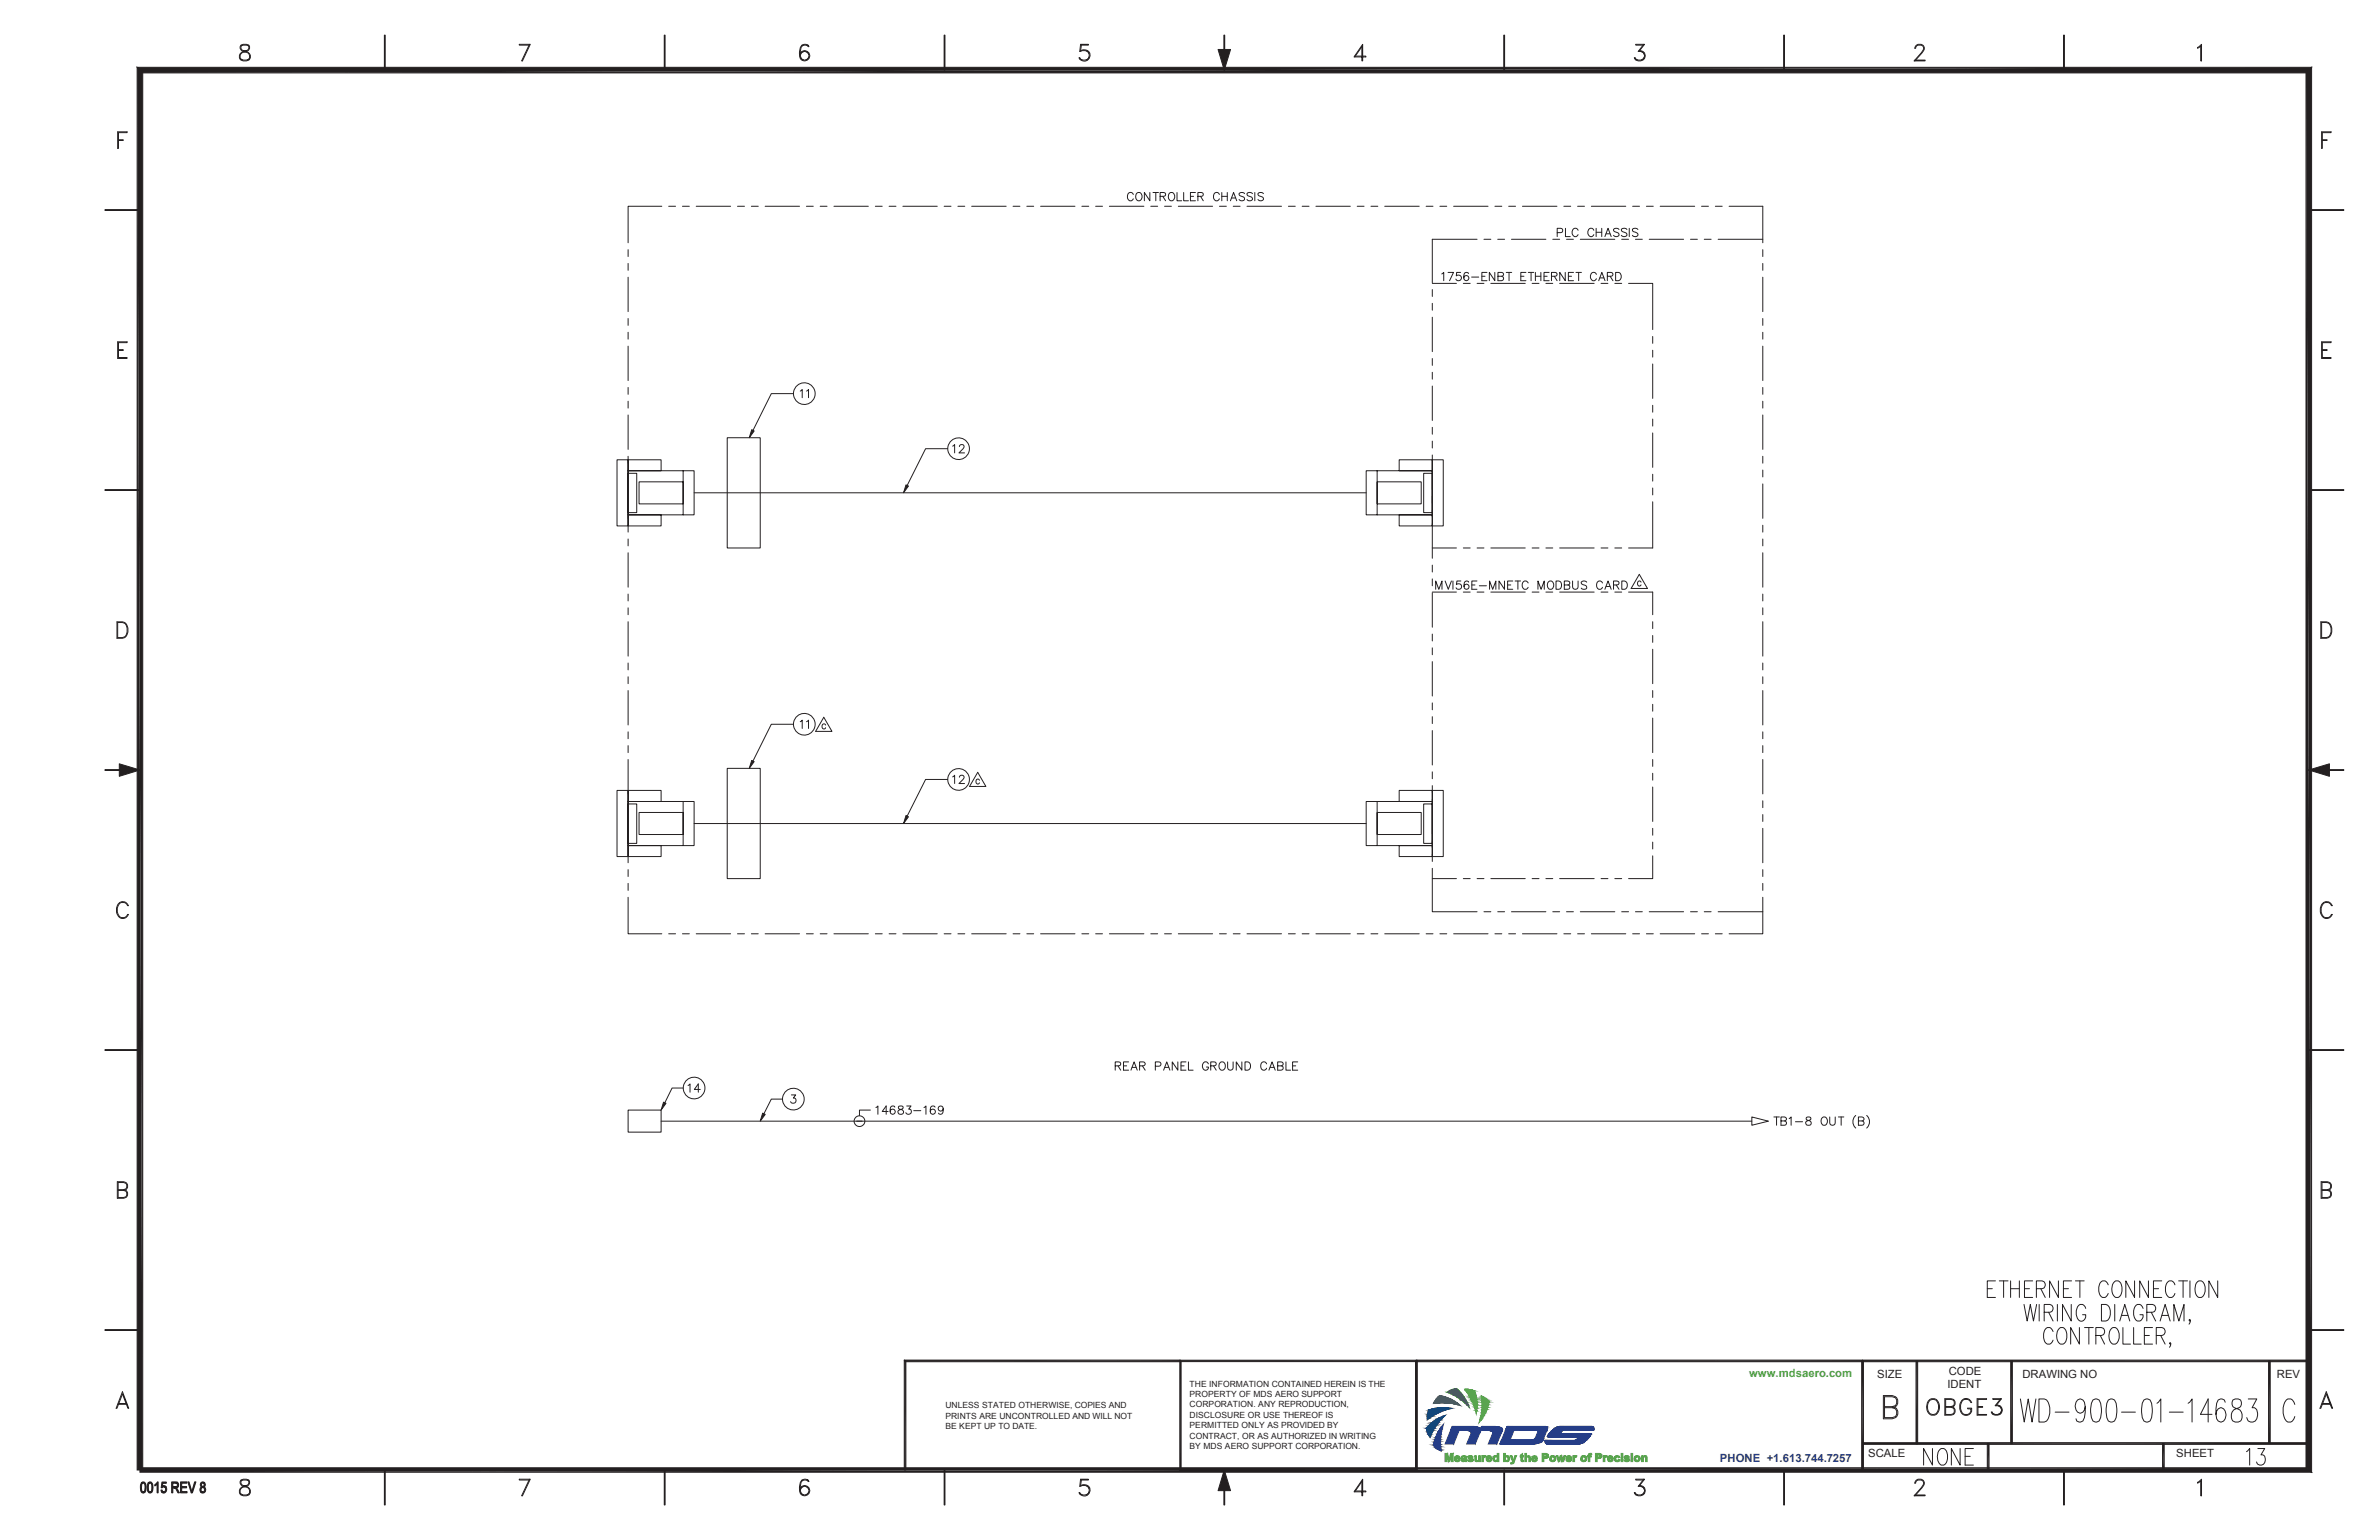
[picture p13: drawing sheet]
<svg xmlns="http://www.w3.org/2000/svg" width="432mm" height="279mm" viewBox="0 0 432 279" stroke-linecap="round" stroke-linejoin="round" font-family="sans-serif">
<defs><g id="words">
<text font-size="2.1" fill="#55a545" x="317.5" y="249.9">www.mdsaero.com</text>
<g font-size="2.1" fill="#231f20">
<text x="340.7" y="250">SIZE</text>
<text x="353.5" y="251.8">IDENT</text>
<text x="353.7" y="249.5">CODE</text>
<text x="367.1" y="250">DRAWING NO</text>
<text x="413.3" y="250">REV</text>
<text x="339.1" y="264.4">SCALE</text>
<text x="395" y="264.4">SHEET</text>
</g>
<text font-size="2.1" fill="#253d87" x="312.2" y="265.2">PHONE +1.613.744.7257</text>
<g font-size="1.5" fill="#231f20">
<text x="215.9" y="251.6">THE INFORMATION CONTAINED HEREIN IS THE</text>
<text x="171.6" y="255.5">UNLESS STATED OTHERWISE, COPIES AND</text>
<text x="171.6" y="257.4">PRINTS ARE UNCONTROLLED AND WILL NOT</text>
<text x="215.9" y="253.5">PROPERTY OF MDS AERO SUPPORT</text>
<text x="215.9" y="255.4">CORPORATION. ANY REPRODUCTION,</text>
<text x="215.9" y="257.2">DISCLOSURE OR USE THEREOF IS</text>
<text x="171.6" y="259.3">BE KEPT UP TO DATE.</text>
<text x="215.9" y="259.1">PERMITTED ONLY AS PROVIDED BY</text>
<text x="215.9" y="261">CONTRACT, OR AS AUTHORIZED IN WRITING</text>
<text x="215.9" y="262.8">BY MDS AERO SUPPORT CORPORATION.</text>
</g>
</g></defs>
<g fill="none" stroke="#253d87" stroke-width=".18">
<path d="M263.3 259.4h9.4M263.4 259.3h9.3M263.4 259.3l9.3 .1h-9.4zM263.4 259.3l9.3 .1zM263.4 259.2h9.3M263.4 259.3h5.4zM263.4 259.3h9.3zM263.4 259.1h5.3M263.4 259.2l5.4 .1h-5.4zM263.4 259.2l5.4 .1zM263.5 259h5.1M263.5 259.1l5.2 .1h-5.3z"/>
<path d="M263.5 259.1h5.1l.1 .1zM263.5 259h4.9M263.5 259l5.1 .1zM263.5 258.9h4.7M263.5 258.9l4.9 .1zM263.6 258.8h4.4M263.6 258.9h4.6zM263.6 258.8h4zM263.6 258.8h4.2zM263.6 258.8l4.4 .1zM268.8 259.3h3.9zM268.8 259.2h3.8"/>
<path d="M268.8 259.2l3.9 .1zM268.8 259.1h3.7M268.8 259.1l3.8 .1h-3.8zM268.8 259.1l3.8 .1zM268.8 259h3.6M268.8 259.1h3.7zM268.9 258.9h3.4M268.9 259l3.5 .1h-3.6zM268.9 259l3.5 .1zM268.9 258.9h3.2M268.9 258.9l3.4 .1zM268.9 258.8h3"/>
<path d="M268.9 258.8l3 .1zM268.9 258.9h3.2zM268.9 258.8h2.6zM268.9 258.8h2.8zM273.3 259.2h7.6M273.4 259.2h7.5M273.4 259.2l7.5 .1zM273.4 259.2h7.5zM273.4 259.1h7.5M273.4 259.1l7.5 .1zM273.4 259h7.5M273.4 259.1h7.5z"/>
<path d="M273.5 259h7.4M273.5 259l7.4 .1zM273.5 258.9h7.3M273.5 259h7.4zM273.5 258.9l7.3 .1zM273.5 258.8h7.2M273.5 258.8l7.3 .1zM273.5 258.8h7.1zM273.5 258.8h7.2zM281.8 259.5l.1-.1 7.4 .1zM281.8 259.4h7.5M281.8 259.5h2z"/>
<path d="M281.8 259.5h2.1zM281.8 259.5h2.1M281.9 259.4h7.4zM281.9 259.4h7.4M281.9 259.4h7.4v.1zM281.9 259.4l.2-.2 7.2 .2zM281.9 259.3h7.4M282.1 259.2h7.2zM282.1 259.2h7.2M282.1 259.2h7.2v.2zM282.2 259.2h7.1zM282.2 259.2h7.1"/>
<path d="M282.2 259.1l7.1 .1zM282.2 259.1h7.1zM282.2 259.1h7.1M282.4 259h6.8M282.4 259.1h6.9zM282.4 259h6.8zM282.4 259l6.8 .1zM282.6 258.9h6.6M282.6 259h6.6zM282.6 258.9h6.6zM282.6 258.9l6.6 .1zM282.7 258.9h6.4z"/>
<path d="M282.7 258.9h6.4M282.7 258.9h6.5zM282.8 258.9h6.3zM282.8 258.8h6.3M282.9 258.8h6.2zM282.9 258.8l6.2 .1zM283 258.8h6zM283 258.8h6.1zM283.1 258.8h5.9zM283.2 258.8h5.8z"/>
</g>
<path d="M281.7 259.5h2z" fill="#253d87"/>
<path d="M263.3 259.5h9.4zM263.3 259.5h9.4M263.3 259.4l9.4 .1h-9.4zM263.3 259.4h9.4v.1zM273.3 259.3l7.5 .2h-7.6zM273.3 259.3h7.6l-.1 .2zM281.7 259.5h2zM281.8 259.5h2zM281.8 259.5h2" fill="none" stroke="#253d87" stroke-width=".18"/>
<path d="M273.2 259.4h7.7" fill="none" stroke="#253d87" stroke-width=".25"/>
<path d="M279.1 259.5h1.7z" fill="#253d87"/>
<path d="M279.1 259.5h1.7z" fill="none" stroke="#253d87" stroke-width=".18"/>
<path d="M279.1 259.5h1.7z" fill="#253d87"/>
<path d="M266.3 259.5h2.5zM266.3 259.5h2.5M270.2 259.5h2.5zM270.2 259.5h2.5M279.1 259.5h1.7z" fill="none" stroke="#253d87" stroke-width=".18"/>
<path d="M279.1 259.5h1.7z" fill="#253d87"/>
<path d="M279.1 259.5h1.7z" fill="none" stroke="#253d87" stroke-width=".18"/>
<path d="M279.1 259.5h1.7z" fill="#253d87"/>
<path d="M279.1 259.5h1.7z" fill="none" stroke="#253d87" stroke-width=".18"/>
<path d="M281.7 259.5h1.9z" fill="#253d87"/>
<path d="M281.7 259.5h1.9z" fill="none" stroke="#253d87" stroke-width=".18"/>
<path d="M281.7 259.5h2z" fill="#253d87"/>
<path d="M281.7 259.5h2z" fill="none" stroke="#253d87" stroke-width=".18"/>
<path d="M279.1 259.5h1.7z" fill="#253d87"/>
<path d="M279.1 259.5h1.7z" fill="none" stroke="#253d87" stroke-width=".18"/>
<path d="M279.1 259.5h1.7z" fill="#253d87"/>
<path d="M266.4 259.5h2.4zM266.4 259.5h2.4M270.3 259.5h2.4zM270.3 259.5h2.4M279.1 259.5h1.7z" fill="none" stroke="#253d87" stroke-width=".18"/>
<path d="M279.1 259.5l1.7 .1z" fill="#253d87"/>
<path d="M279.1 259.5l1.7 .1z" fill="none" stroke="#253d87" stroke-width=".18"/>
<path d="M279.1 259.5l1.7 .1z" fill="#253d87"/>
<path d="M279.1 259.5l1.7 .1z" fill="none" stroke="#253d87" stroke-width=".18"/>
<path d="M281.7 259.5l1.9 .1z" fill="#253d87"/>
<path d="M281.7 259.5l1.9 .1z" fill="none" stroke="#253d87" stroke-width=".18"/>
<path d="M281.7 259.5h1.9z" fill="#253d87"/>
<path d="M281.7 259.5h1.9z" fill="none" stroke="#253d87" stroke-width=".18"/>
<path d="M279.1 259.6h1.6z" fill="#253d87"/>
<path d="M279.1 259.6h1.6z" fill="none" stroke="#253d87" stroke-width=".18"/>
<path d="M279.1 259.6h1.7z" fill="#253d87"/>
<path d="M266.6 259.5l2.1 .1zM266.6 259.5h2.2zM266.6 259.6h2.2M270.5 259.5l2.1 .1zM270.5 259.5h2.2zM270.5 259.6h2.2M279.1 259.6h1.7z" fill="none" stroke="#253d87" stroke-width=".18"/>
<path d="M279.1 259.6h1.6z" fill="#253d87"/>
<path d="M279.1 259.6h1.6z" fill="none" stroke="#253d87" stroke-width=".18"/>
<path d="M279.1 259.6h1.6z" fill="#253d87"/>
<path d="M279.1 259.6h1.6z" fill="none" stroke="#253d87" stroke-width=".18"/>
<path d="M279.2 259.6h1.5z" fill="#253d87"/>
<path d="M279.2 259.6h1.5z" fill="none" stroke="#253d87" stroke-width=".18"/>
<path d="M279.2 259.6h1.5z" fill="#253d87"/>
<path d="M266.7 259.6h2zM266.7 259.6h2M270.6 259.6h2zM270.6 259.6h2M279.2 259.6h1.5z" fill="none" stroke="#253d87" stroke-width=".18"/>
<path d="M279.2 259.6h1.5z" fill="#253d87"/>
<path d="M279.2 259.6h1.5z" fill="none" stroke="#253d87" stroke-width=".18"/>
<path d="M279.2 259.6h1.5z" fill="#253d87"/>
<path d="M279.2 259.6h1.5z" fill="none" stroke="#253d87" stroke-width=".18"/>
<path d="M281.7 259.6l1.8 .1h-1.9z" fill="#253d87"/>
<path d="M281.7 259.6l1.8 .1h-1.9z" fill="none" stroke="#253d87" stroke-width=".18"/>
<path d="M281.7 259.6h1.9z" fill="#253d87"/>
<path d="M281.7 259.6h1.9z" fill="none" stroke="#253d87" stroke-width=".18"/>
<path d="M279.2 259.6l1.5 .1z" fill="#253d87"/>
<path d="M279.2 259.6l1.5 .1z" fill="none" stroke="#253d87" stroke-width=".18"/>
<path d="M279.2 259.6l1.5 .1z" fill="#253d87"/>
<path d="M279.2 259.6l1.5 .1z" fill="none" stroke="#253d87" stroke-width=".18"/>
<path d="M279.2 259.7h1.5z" fill="#253d87"/>
<path d="M279.2 259.7h1.5z" fill="none" stroke="#253d87" stroke-width=".18"/>
<path d="M279.2 259.7h1.5z" fill="#253d87"/>
<path d="M279.2 259.7h1.5z" fill="none" stroke="#253d87" stroke-width=".18"/>
<path d="M270.7 259.6l1.9 .1z" fill="#253d87"/>
<path d="M270.7 259.6l1.9 .1z" fill="none" stroke="#253d87" stroke-width=".18"/>
<path d="M270.7 259.6h1.9z" fill="#253d87"/>
<path d="M270.7 259.6h1.9z" fill="none" stroke="#253d87" stroke-width=".18"/>
<path d="M266.8 259.6l1.9 .1z" fill="#253d87"/>
<path d="M266.8 259.6l1.9 .1z" fill="none" stroke="#253d87" stroke-width=".18"/>
<path d="M266.8 259.6h1.9z" fill="#253d87"/>
<path d="M266.8 259.6h1.9z" fill="none" stroke="#253d87" stroke-width=".18"/>
<path d="M270.8 259.7h1.8z" fill="#253d87"/>
<path d="M270.8 259.7h1.8z" fill="none" stroke="#253d87" stroke-width=".18"/>
<path d="M270.8 259.7h1.8z" fill="#253d87"/>
<path d="M270.8 259.7h1.8z" fill="none" stroke="#253d87" stroke-width=".18"/>
<path d="M266.9 259.7h1.8z" fill="#253d87"/>
<path d="M266.9 259.7h1.8z" fill="none" stroke="#253d87" stroke-width=".18"/>
<path d="M266.9 259.7h1.8z" fill="#253d87"/>
<path d="M266.9 259.7h1.8z" fill="none" stroke="#253d87" stroke-width=".18"/>
<path d="M281.6 259.7h1.8h-1.9z" fill="#253d87"/>
<path d="M281.6 259.7h1.8h-1.9z" fill="none" stroke="#253d87" stroke-width=".18"/>
<path d="M281.6 259.7h1.9z" fill="#253d87"/>
<path d="M281.6 259.7h1.9z" fill="none" stroke="#253d87" stroke-width=".18"/>
<path d="M281.5 259.7l1.9 .1z" fill="#253d87"/>
<path d="M281.5 259.7l1.9 .1z" fill="none" stroke="#253d87" stroke-width=".18"/>
<path d="M281.5 259.7h1.9z" fill="#253d87"/>
<path d="M281.5 259.7h1.9z" fill="none" stroke="#253d87" stroke-width=".18"/>
<path d="M270.9 259.7l1.7 .1z" fill="#253d87"/>
<path d="M270.9 259.7l1.7 .1z" fill="none" stroke="#253d87" stroke-width=".18"/>
<path d="M270.9 259.7h1.7z" fill="#253d87"/>
<path d="M270.9 259.7h1.7z" fill="none" stroke="#253d87" stroke-width=".18"/>
<path d="M267 259.7l1.6 .1z" fill="#253d87"/>
<path d="M267 259.7l1.6 .1z" fill="none" stroke="#253d87" stroke-width=".18"/>
<path d="M267 259.7h1.7z" fill="#253d87"/>
<path d="M267 259.7h1.7z" fill="none" stroke="#253d87" stroke-width=".18"/>
<path d="M270.9 259.8l1.6 .1z" fill="#253d87"/>
<path d="M270.9 259.8l1.6 .1z" fill="none" stroke="#253d87" stroke-width=".18"/>
<path d="M270.9 259.8h1.7z" fill="#253d87"/>
<path d="M270.9 259.8h1.7z" fill="none" stroke="#253d87" stroke-width=".18"/>
<path d="M267 259.8l1.6 .1z" fill="#253d87"/>
<path d="M267 259.8l1.6 .1z" fill="none" stroke="#253d87" stroke-width=".18"/>
<path d="M267 259.8h1.6z" fill="#253d87"/>
<path d="M267 259.8h1.6z" fill="none" stroke="#253d87" stroke-width=".18"/>
<path d="M281.5 259.8l1.8 .1h-1.9z" fill="#253d87"/>
<path d="M281.5 259.8l1.8 .1h-1.9z" fill="none" stroke="#253d87" stroke-width=".18"/>
<path d="M281.5 259.8h1.9l-.1 .1z" fill="#253d87"/>
<path d="M281.5 259.8h1.9l-.1 .1z" fill="none" stroke="#253d87" stroke-width=".18"/>
<path d="M281.4 259.9h1.9z" fill="#253d87"/>
<path d="M281.4 259.9h1.9z" fill="none" stroke="#253d87" stroke-width=".18"/>
<path d="M281.4 259.9h1.9z" fill="#253d87"/>
<path d="M281.4 259.9h1.9z" fill="none" stroke="#253d87" stroke-width=".18"/>
<path d="M281.4 259.9h1.9z" fill="#253d87"/>
<path d="M281.4 259.9h1.9z" fill="none" stroke="#253d87" stroke-width=".18"/>
<path d="M281.4 259.9h1.9z" fill="#253d87"/>
<path d="M281.4 259.9h1.9z" fill="none" stroke="#253d87" stroke-width=".18"/>
<path d="M271 259.9h1.5z" fill="#253d87"/>
<path d="M271 259.9h1.5z" fill="none" stroke="#253d87" stroke-width=".18"/>
<path d="M271 259.9h1.5z" fill="#253d87"/>
<path d="M271 259.9h1.5z" fill="none" stroke="#253d87" stroke-width=".18"/>
<path d="M267 259.9h1.6z" fill="#253d87"/>
<path d="M267 259.9h1.6z" fill="none" stroke="#253d87" stroke-width=".18"/>
<path d="M267 259.9h1.6z" fill="#253d87"/>
<path d="M267 259.9h1.6z" fill="none" stroke="#253d87" stroke-width=".18"/>
<path d="M281.3 259.9h2z" fill="#253d87"/>
<path d="M281.3 259.9h2z" fill="none" stroke="#253d87" stroke-width=".18"/>
<path d="M281.3 259.9h2z" fill="#253d87"/>
<path d="M281.3 259.9h2z" fill="none" stroke="#253d87" stroke-width=".18"/>
<path d="M281.3 259.9l2 .1z" fill="#253d87"/>
<path d="M281.3 259.9l2 .1z" fill="none" stroke="#253d87" stroke-width=".18"/>
<path d="M281.3 259.9l2 .1z" fill="#253d87"/>
<path d="M281.3 259.9l2 .1z" fill="none" stroke="#253d87" stroke-width=".18"/>
<path d="M271 259.9l1.5 .1z" fill="#253d87"/>
<path d="M271 259.9l1.5 .1z" fill="none" stroke="#253d87" stroke-width=".18"/>
<path d="M271 259.9h1.5z" fill="#253d87"/>
<path d="M271 259.9h1.5z" fill="none" stroke="#253d87" stroke-width=".18"/>
<path d="M267 259.9l1.6 .1z" fill="#253d87"/>
<path d="M267 259.9l1.6 .1z" fill="none" stroke="#253d87" stroke-width=".18"/>
<path d="M267 259.9h1.6z" fill="#253d87"/>
<path d="M267 259.9h1.6z" fill="none" stroke="#253d87" stroke-width=".18"/>
<path d="M281.3 260h2z" fill="#253d87"/>
<path d="M281.3 260h2z" fill="none" stroke="#253d87" stroke-width=".18"/>
<path d="M281.3 260h2z" fill="#253d87"/>
<path d="M281.3 260h2z" fill="none" stroke="#253d87" stroke-width=".18"/>
<path d="M281.3 260h2z" fill="#253d87"/>
<path d="M281.3 260h2z" fill="none" stroke="#253d87" stroke-width=".18"/>
<path d="M281.3 260h2z" fill="#253d87"/>
<path d="M281.3 260h2z" fill="none" stroke="#253d87" stroke-width=".18"/>
<path d="M281.3 260h2z" fill="#253d87"/>
<path d="M281.3 260h2z" fill="none" stroke="#253d87" stroke-width=".18"/>
<path d="M281.3 260h2z" fill="#253d87"/>
<g fill="none" stroke="#253d87" stroke-width=".18">
<path d="M281.3 260h2zM280.9 260.5h7.7M280.9 260.5h7.7zM280.9 260.5l7.7 .1zM280.9 260.6h7.7zM280.9 260.6h7.6zM280.9 260.6h7.7M280.9 260.6h7.6M280.9 260.6l7.6 .1zM280.9 260.7h7.6zM280.9 260.7h7.6M281 260.7h7.5z"/>
<path d="M281 260.7h7.5M281.1 260.3l7.5 .2h-7.7zM281.1 260.3h7.7l-.2 .2zM281.1 260.2h7.7zM281.1 260.2l7.7 .1zM281.1 260.2h7.7M281.2 260.1h7.6M281.2 260.2h7.6zM281.2 260.1l7.6 .1zM281.2 260.1h7.6zM281.2 260.1h2.1zM281.2 260.1h2.2z"/>
<path d="M281.2 260.1h7.5zM281.2 260.1h2.1M281.3 260h2M281.3 260l2 .1zM286.3 260.7h2.2zM286.4 260.7h2.1zM286.4 260.7l2 .1zM286.4 260.8h2zM286.4 260.8h2M288.8 260.2l-7.7 .1"/>
</g>
<path d="M280.9 260.4h7.9" fill="none" stroke="#253d87" stroke-width=".25"/>
<path d="M286.4 260.8h2z" fill="#253d87"/>
<path d="M286.4 260.8h2z" fill="none" stroke="#253d87" stroke-width=".18"/>
<path d="M286.4 260.8h2z" fill="#253d87"/>
<path d="M286.4 260.8h2z" fill="none" stroke="#253d87" stroke-width=".18"/>
<path d="M286.4 260.8h2z" fill="#253d87"/>
<path d="M286.4 260.8h2z" fill="none" stroke="#253d87" stroke-width=".18"/>
<path d="M286.4 260.8h2z" fill="#253d87"/>
<path d="M286.4 260.8h2z" fill="none" stroke="#253d87" stroke-width=".18"/>
<path d="M286.4 260.8h2z" fill="#253d87"/>
<path d="M286.4 260.8h2z" fill="none" stroke="#253d87" stroke-width=".18"/>
<path d="M286.4 260.8h2z" fill="#253d87"/>
<path d="M286.4 260.8h2z" fill="none" stroke="#253d87" stroke-width=".18"/>
<path d="M286.4 260.8h2z" fill="#253d87"/>
<path d="M286.4 260.8h2z" fill="none" stroke="#253d87" stroke-width=".18"/>
<path d="M286.4 260.8h2z" fill="#253d87"/>
<path d="M286.4 260.8h2z" fill="none" stroke="#253d87" stroke-width=".18"/>
<path d="M286.4 260.8l2 .1z" fill="#253d87"/>
<path d="M286.4 260.8l2 .1z" fill="none" stroke="#253d87" stroke-width=".18"/>
<path d="M286.4 260.8h2z" fill="#253d87"/>
<path d="M286.4 260.8h2z" fill="none" stroke="#253d87" stroke-width=".18"/>
<path d="M286.4 260.9h1.9z" fill="#253d87"/>
<path d="M286.4 260.9h1.9z" fill="none" stroke="#253d87" stroke-width=".18"/>
<path d="M286.4 260.9h2z" fill="#253d87"/>
<path d="M286.4 260.9h2z" fill="none" stroke="#253d87" stroke-width=".18"/>
<path d="M286.4 260.9h1.9z" fill="#253d87"/>
<path d="M286.4 260.9h1.9z" fill="none" stroke="#253d87" stroke-width=".18"/>
<path d="M286.4 260.9h1.9z" fill="#253d87"/>
<path d="M286.4 260.9h1.9z" fill="none" stroke="#253d87" stroke-width=".18"/>
<path d="M279.2 259.7l1 1.2h-1.6z" fill="#253d87"/>
<path d="M279.2 259.7l1 1.2h-1.6z" fill="none" stroke="#253d87" stroke-width=".18"/>
<path d="M279.2 259.7h1.5l-.5 1.2z" fill="#253d87"/>
<path d="M279.2 259.7h1.5l-.5 1.2z" fill="none" stroke="#253d87" stroke-width=".18"/>
<path d="M278.6 260.9l1.6 .1z" fill="#253d87"/>
<path d="M278.6 260.9l1.6 .1z" fill="none" stroke="#253d87" stroke-width=".18"/>
<path d="M278.6 260.9h1.6z" fill="#253d87"/>
<path d="M278.6 260.9h1.6z" fill="none" stroke="#253d87" stroke-width=".18"/>
<path d="M286.4 260.9l1.8 .1h-1.9z" fill="#253d87"/>
<path d="M286.4 260.9l1.8 .1h-1.9z" fill="none" stroke="#253d87" stroke-width=".18"/>
<path d="M286.4 260.9h1.9l-.1 .1z" fill="#253d87"/>
<path d="M286.4 260.9h1.9l-.1 .1z" fill="none" stroke="#253d87" stroke-width=".18"/>
<path d="M286.3 261h1.9z" fill="#253d87"/>
<path d="M286.3 261h1.9z" fill="none" stroke="#253d87" stroke-width=".18"/>
<path d="M286.3 261h1.9z" fill="#253d87"/>
<path d="M286.3 261h1.9z" fill="none" stroke="#253d87" stroke-width=".18"/>
<path d="M278.6 261l1.5 .1h-1.6z" fill="#253d87"/>
<path d="M278.6 261l1.5 .1h-1.6z" fill="none" stroke="#253d87" stroke-width=".18"/>
<path d="M278.6 261h1.6z" fill="#253d87"/>
<path d="M278.6 261h1.6z" fill="none" stroke="#253d87" stroke-width=".18"/>
<path d="M286.3 261l1.8 .1h-1.9z" fill="#253d87"/>
<path d="M286.3 261l1.8 .1h-1.9z" fill="none" stroke="#253d87" stroke-width=".18"/>
<path d="M286.3 261h1.9z" fill="#253d87"/>
<path d="M286.3 261h1.9z" fill="none" stroke="#253d87" stroke-width=".18"/>
<path d="M278.4 261.1h1.7z" fill="#253d87"/>
<path d="M278.4 261.1h1.7z" fill="none" stroke="#253d87" stroke-width=".18"/>
<path d="M278.5 261.1h1.6z" fill="#253d87"/>
<path d="M278.5 261.1h1.6z" fill="none" stroke="#253d87" stroke-width=".18"/>
<path d="M278.3 261.2h1.8z" fill="#253d87"/>
<path d="M278.3 261.2h1.8z" fill="none" stroke="#253d87" stroke-width=".18"/>
<path d="M278.4 261.1l1.7 .1z" fill="#253d87"/>
<path d="M278.4 261.1l1.7 .1z" fill="none" stroke="#253d87" stroke-width=".18"/>
<path d="M286.2 261.1l1.8 .1h-1.9z" fill="#253d87"/>
<path d="M286.2 261.1l1.8 .1h-1.9z" fill="none" stroke="#253d87" stroke-width=".18"/>
<path d="M286.2 261.1h1.9z" fill="#253d87"/>
<path d="M286.2 261.1h1.9z" fill="none" stroke="#253d87" stroke-width=".18"/>
<path d="M278.2 261.2h1.9z" fill="#253d87"/>
<path d="M278.2 261.2h1.9z" fill="none" stroke="#253d87" stroke-width=".18"/>
<path d="M278.3 261.2h1.8z" fill="#253d87"/>
<path d="M278.3 261.2h1.8z" fill="none" stroke="#253d87" stroke-width=".18"/>
<path d="M286.1 261.2h1.9z" fill="#253d87"/>
<path d="M286.1 261.2h1.9z" fill="none" stroke="#253d87" stroke-width=".18"/>
<path d="M286.1 261.2h1.9z" fill="#253d87"/>
<path d="M278 261.2h2.1zM278 261.2h2.1M286.1 261.2h1.9z" fill="none" stroke="#253d87" stroke-width=".18"/>
<path d="M278.2 261.2h1.9z" fill="#253d87"/>
<path d="M277.9 261.3h2.2zM277.9 261.2h2.2M278 261.2l2.1 .1zM278.2 261.2h1.9z" fill="none" stroke="#253d87" stroke-width=".18"/>
<path d="M273.2 259.5l.9 1.8h-1.6z" fill="#253d87"/>
<path d="M273.2 259.5l.9 1.8h-1.6z" fill="none" stroke="#253d87" stroke-width=".18"/>
<path d="M273.2 259.5h1.6l-.7 1.8z" fill="#253d87"/>
<path d="M273.2 259.5h1.6l-.7 1.8z" fill="none" stroke="#253d87" stroke-width=".18"/>
<path d="M286 261.3h2z" fill="#253d87"/>
<path d="M286 261.3h2z" fill="none" stroke="#253d87" stroke-width=".18"/>
<path d="M286.1 261.2h1.9z" fill="#253d87"/>
<path d="M272.5 261.3h7.6M272.5 261.3h7.6zM285.9 261.3h2zM285.9 261.3h2M286.1 261.2h1.9z" fill="none" stroke="#253d87" stroke-width=".18"/>
<path d="M286 261.3h2z" fill="#253d87"/>
<g fill="none" stroke="#253d87" stroke-width=".18">
<path d="M272.2 262h5.8zM272.2 262h6.1zM272.2 262h6.1M272.3 261.9h6.8M272.3 261.9l6.3 .1zM272.3 261.9h6.5zM272.3 262h6zM272.3 262h6.3zM272.3 261.8h7M272.3 261.9h6.8zM272.3 261.7h7.2M272.3 261.8l6.8 .1z"/>
<path d="M272.3 261.8h7zM272.4 261.7h7.3M272.4 261.7l6.9 .1zM272.4 261.7h7.1zM272.4 261.6h7.5M272.4 261.6l7.1 .1h-7.1zM272.4 261.6h7.3zM272.4 261.5h7.6M272.4 261.5l7.3 .1h-7.3zM272.4 261.5h7.5l-.2 .1zM272.5 261.4h7.6M272.5 261.4l7.4 .1h-7.5z"/>
<path d="M272.5 261.4h7.5l-.1 .1zM272.5 261.3l7.5 .1h-7.5zM272.5 261.3h7.6l-.1 .1zM278.8 261.9l-6.6 .1M280.4 261.3l7.4 .1h-7.4zM280.4 261.3h7.5l-.1 .1zM280.4 261.4l7.3 .1zM280.4 261.4h7.4zM280.4 261.4h7.5M280.4 261.4h7.4M280.4 261.5l7.2 .1h-7.1zM280.4 261.5h7.3l-.1 .1z"/>
<path d="M280.4 261.5h7.3M280.5 261.6h7zM280.5 261.6h7.1zM280.5 261.6l6.9 .1h-6.9zM280.5 261.6h7l-.1 .1zM280.5 261.6h7.1M280.5 261.7h7M280.5 261.7h6.8zM280.5 261.7h6.9zM280.5 261.7h6.9M280.5 261.7l6.7 .1zM280.5 261.8h6.8"/>
<path d="M280.5 261.8l6.6 .1zM280.5 261.8h6.7zM280.5 261.8h6.7M280.6 261.9h6.4zM280.6 261.9h6.5zM280.6 261.9h6.5M280.6 261.9h6.3zM280.6 261.9h6.4M280.6 261.9h6.2zM280.7 261.9l6 .1zM280.7 261.9h6.1zM280.7 262h6.1"/>
<path d="M280.7 262h5.9zM280.7 262h6zM280.7 262h6M280.8 262h5.7zM280.8 262h5.8zM285.8 261.3h2.1zM285.8 261.3h2.1M285.9 261.3h2zM286 261.3h2z"/>
</g>
<path d="M271 260l.7 2h-1.6z" fill="#253d87"/>
<path d="M271 260l.7 2h-1.6z" fill="none" stroke="#253d87" stroke-width=".18"/>
<path d="M271 260h1.5l-.8 2z" fill="#253d87"/>
<path d="M271 260h1.5l-.8 2z" fill="none" stroke="#253d87" stroke-width=".18"/>
<path d="M267 260l.8 2h-1.6z" fill="#253d87"/>
<path d="M267 260l.8 2h-1.6z" fill="none" stroke="#253d87" stroke-width=".18"/>
<path d="M267 260h1.6l-.8 2z" fill="#253d87"/>
<path d="M267 260h1.6l-.8 2z" fill="none" stroke="#253d87" stroke-width=".18"/>
<path d="M263.3 259.5l.5 2.5h-1.5z" fill="#253d87"/>
<path d="M263.3 259.5l.5 2.5h-1.5z" fill="none" stroke="#253d87" stroke-width=".18"/>
<path d="M263.3 259.5h1.5l-1 2.5z" fill="#253d87"/>
<path d="M263.3 259.5h1.5l-1 2.5z" fill="none" stroke="#253d87" stroke-width=".18"/>
<path d="M262 258.4l-.1 .4h-.3z" fill="#253d87"/>
<path d="M262 258.4l-.1 .4h-.3z" fill="none" stroke="#253d87" stroke-width=".18"/>
<path d="M261.6 258.8l.2 .2h-.3z" fill="#253d87"/>
<path d="M261.6 258.8l.2 .2h-.3z" fill="none" stroke="#253d87" stroke-width=".18"/>
<path d="M261.6 258.8h.3l-.1 .2z" fill="#253d87"/>
<path d="M261.6 258.8h.3l-.1 .2z" fill="none" stroke="#253d87" stroke-width=".18"/>
<path d="M261.5 259l.2 .2h-.4z" fill="#253d87"/>
<path d="M261.5 259l.2 .2h-.4z" fill="none" stroke="#253d87" stroke-width=".18"/>
<path d="M261.5 259h.3l-.1 .2z" fill="#253d87"/>
<path d="M261.5 259h.3l-.1 .2z" fill="none" stroke="#253d87" stroke-width=".18"/>
<path d="M261.3 259.2l.4 .4h-.6z" fill="#253d87"/>
<path d="M261.3 259.2l.4 .4h-.6z" fill="none" stroke="#253d87" stroke-width=".18"/>
<path d="M261.3 259.2h.4v.4z" fill="#253d87"/>
<path d="M261.3 259.2h.4v.4z" fill="none" stroke="#253d87" stroke-width=".18"/>
<path d="M261.1 259.6l.5 .1h-.6z" fill="#253d87"/>
<path d="M261.1 259.6l.5 .1h-.6z" fill="none" stroke="#253d87" stroke-width=".18"/>
<path d="M261.1 259.6h.6l-.1 .1z" fill="#253d87"/>
<path d="M261.1 259.6h.6l-.1 .1z" fill="none" stroke="#253d87" stroke-width=".18"/>
<path d="M261 259.7l.6 .5h-.8z" fill="#253d87"/>
<path d="M261 259.7l.6 .5h-.8z" fill="none" stroke="#253d87" stroke-width=".18"/>
<path d="M261 259.7h.6v.5z" fill="#253d87"/>
<path d="M261 259.7h.6v.5z" fill="none" stroke="#253d87" stroke-width=".18"/>
<path d="M260.8 260.2h.8z" fill="#253d87"/>
<path d="M260.8 260.2h.8z" fill="none" stroke="#253d87" stroke-width=".18"/>
<path d="M260.8 260.2h.8z" fill="#253d87"/>
<path d="M260.8 260.2h.8z" fill="none" stroke="#253d87" stroke-width=".18"/>
<path d="M260.8 260.2l.7 .5h-.9z" fill="#253d87"/>
<path d="M260.8 260.2l.7 .5h-.9z" fill="none" stroke="#253d87" stroke-width=".18"/>
<path d="M260.8 260.2h.8l-.1 .5z" fill="#253d87"/>
<path d="M260.8 260.2h.8l-.1 .5z" fill="none" stroke="#253d87" stroke-width=".18"/>
<path d="M260.6 260.7l.9 .1h-1z" fill="#253d87"/>
<path d="M260.6 260.7l.9 .1h-1z" fill="none" stroke="#253d87" stroke-width=".18"/>
<path d="M260.6 260.7h.9v.1z" fill="#253d87"/>
<path d="M260.6 260.7h.9v.1z" fill="none" stroke="#253d87" stroke-width=".18"/>
<path d="M260.5 260.8l1 .4h-1.1z" fill="#253d87"/>
<path d="M260.5 260.8l1 .4h-1.1z" fill="none" stroke="#253d87" stroke-width=".18"/>
<path d="M260.5 260.8h1v.4z" fill="#253d87"/>
<path d="M260.5 260.8h1v.4z" fill="none" stroke="#253d87" stroke-width=".18"/>
<path d="M260.4 261.2l1.1 .3h-1.2z" fill="#253d87"/>
<path d="M260.4 261.2l1.1 .3h-1.2z" fill="none" stroke="#253d87" stroke-width=".18"/>
<path d="M260.4 261.2h1.1v.3z" fill="#253d87"/>
<path d="M260.4 261.2h1.1v.3z" fill="none" stroke="#253d87" stroke-width=".18"/>
<path d="M260.3 261.5l1.2 .2h-1.2z" fill="#253d87"/>
<path d="M260.3 261.5l1.2 .2h-1.2z" fill="none" stroke="#253d87" stroke-width=".18"/>
<path d="M260.3 261.5h1.2v.2z" fill="#253d87"/>
<path d="M260.3 261.5h1.2v.2z" fill="none" stroke="#253d87" stroke-width=".18"/>
<path d="M260.3 261.7l1.2 .4h-1.3z" fill="#253d87"/>
<path d="M260.3 261.7l1.2 .4h-1.3z" fill="none" stroke="#253d87" stroke-width=".18"/>
<path d="M260.3 261.7h1.2v.4z" fill="#253d87"/>
<path d="M260.3 261.7h1.2v.4z" fill="none" stroke="#253d87" stroke-width=".18"/>
<path d="M260.2 262.1l1.3 .1h-1.3z" fill="#253d87"/>
<path d="M260.2 262.1l1.3 .1h-1.3z" fill="none" stroke="#253d87" stroke-width=".18"/>
<path d="M260.2 262.1h1.3v.1z" fill="#253d87"/>
<path d="M260.2 262.1h1.3v.1z" fill="none" stroke="#253d87" stroke-width=".18"/>
<path d="M260.2 262.2l1.3 .3h-1.1z" fill="#253d87"/>
<path d="M260.2 262.2l1.3 .3h-1.1z" fill="none" stroke="#253d87" stroke-width=".18"/>
<path d="M260.2 262.2h1.3v.3z" fill="#253d87"/>
<path d="M260.2 262.2h1.3v.3z" fill="none" stroke="#253d87" stroke-width=".18"/>
<path d="M260.4 262.5l1.1 .2h-.9z" fill="#253d87"/>
<path d="M260.4 262.5l1.1 .2h-.9z" fill="none" stroke="#253d87" stroke-width=".18"/>
<path d="M260.4 262.5h1.1v.2z" fill="#253d87"/>
<path d="M260.4 262.5h1.1v.2z" fill="none" stroke="#253d87" stroke-width=".18"/>
<path d="M260.6 262.7h.9z" fill="#253d87"/>
<path d="M260.6 262.7h.9z" fill="none" stroke="#253d87" stroke-width=".18"/>
<path d="M260.6 262.7h.9z" fill="#253d87"/>
<path d="M260.6 262.7h.9z" fill="none" stroke="#253d87" stroke-width=".18"/>
<path d="M260.7 262.7l.9 .2h-.6z" fill="#253d87"/>
<path d="M260.7 262.7l.9 .2h-.6z" fill="none" stroke="#253d87" stroke-width=".18"/>
<path d="M260.7 262.7h.8l.1 .2z" fill="#253d87"/>
<path d="M260.7 262.7h.8l.1 .2z" fill="none" stroke="#253d87" stroke-width=".18"/>
<path d="M261.3 263.1h.3v.2z" fill="#253d87"/>
<path d="M261.3 263.1h.3v.2z" fill="none" stroke="#253d87" stroke-width=".18"/>
<path d="M261 262.9l.6 .2z" fill="#253d87"/>
<path d="M261 262.9l.6 .2z" fill="none" stroke="#253d87" stroke-width=".18"/>
<path d="M261 262.9h.6v.2z" fill="#253d87"/>
<path d="M261 262.9h.6v.2z" fill="none" stroke="#253d87" stroke-width=".18"/>
<path d="M261.9 257l.4-.2-.2 .2z" fill="#12477a"/>
<path d="M261.9 257l.4-.2-.2 .2z" fill="none" stroke="#12477a" stroke-width=".18"/>
<path d="M261.4 257.2l.5-.2v.2z" fill="#12477a"/>
<path d="M261.4 257.2l.5-.2v.2z" fill="none" stroke="#12477a" stroke-width=".18"/>
<path d="M261.9 257h.2l-.2 .2z" fill="#12477a"/>
<path d="M261.9 257h.2l-.2 .2z" fill="none" stroke="#12477a" stroke-width=".18"/>
<path d="M261.3 257.2h.6z" fill="#12477a"/>
<path d="M261.3 257.2h.6z" fill="none" stroke="#12477a" stroke-width=".18"/>
<path d="M261.4 257.2h.5z" fill="#12477a"/>
<path d="M261.4 257.2h.5z" fill="none" stroke="#12477a" stroke-width=".18"/>
<path d="M260.9 257.4l.4-.2 .4 .2z" fill="#12477a"/>
<path d="M260.9 257.4l.4-.2 .4 .2z" fill="none" stroke="#12477a" stroke-width=".18"/>
<path d="M261.3 257.2h.6l-.2 .2z" fill="#12477a"/>
<path d="M261.3 257.2h.6l-.2 .2z" fill="none" stroke="#12477a" stroke-width=".18"/>
<path d="M260.5 257.6l.4-.2 .6 .2z" fill="#12477a"/>
<path d="M260.5 257.6l.4-.2 .6 .2z" fill="none" stroke="#12477a" stroke-width=".18"/>
<path d="M260.9 257.4h.8l-.2 .2z" fill="#12477a"/>
<path d="M260.9 257.4h.8l-.2 .2z" fill="none" stroke="#12477a" stroke-width=".18"/>
<path d="M260.4 257.7h1z" fill="#12477a"/>
<path d="M260.4 257.7h1z" fill="none" stroke="#12477a" stroke-width=".18"/>
<path d="M260.5 257.6h1z" fill="#12477a"/>
<path d="M260.5 257.6h1z" fill="none" stroke="#12477a" stroke-width=".18"/>
<path d="M260 258l.4-.3 .8 .3z" fill="#12477a"/>
<path d="M260 258l.4-.3 .8 .3z" fill="none" stroke="#12477a" stroke-width=".18"/>
<path d="M260.4 257.7h1l-.2 .3z" fill="#12477a"/>
<path d="M260.4 257.7h1l-.2 .3z" fill="none" stroke="#12477a" stroke-width=".18"/>
<path d="M259.9 258.1l.1-.1 1.1 .1z" fill="#12477a"/>
<path d="M259.9 258.1l.1-.1 1.1 .1z" fill="none" stroke="#12477a" stroke-width=".18"/>
<path d="M260 258h1.2l-.1 .1z" fill="#12477a"/>
<path d="M260 258h1.2l-.1 .1z" fill="none" stroke="#12477a" stroke-width=".18"/>
<path d="M259.6 258.4l.3-.3 1 .3z" fill="#12477a"/>
<path d="M259.6 258.4l.3-.3 1 .3z" fill="none" stroke="#12477a" stroke-width=".18"/>
<path d="M259.9 258.1h1.2l-.2 .3z" fill="#12477a"/>
<path d="M259.9 258.1h1.2l-.2 .3z" fill="none" stroke="#12477a" stroke-width=".18"/>
<path d="M259.6 258.4l1.1 .2h-1.4z" fill="#12477a"/>
<path d="M259.6 258.4l1.1 .2h-1.4z" fill="none" stroke="#12477a" stroke-width=".18"/>
<path d="M259.6 258.4h1.3l-.2 .2z" fill="#12477a"/>
<path d="M259.6 258.4h1.3l-.2 .2z" fill="none" stroke="#12477a" stroke-width=".18"/>
<path d="M259.3 258.6l1.3 .1h-1.4z" fill="#12477a"/>
<path d="M259.3 258.6l1.3 .1h-1.4z" fill="none" stroke="#12477a" stroke-width=".18"/>
<path d="M259.3 258.6h1.4l-.1 .1z" fill="#12477a"/>
<path d="M259.3 258.6h1.4l-.1 .1z" fill="none" stroke="#12477a" stroke-width=".18"/>
<path d="M259.2 258.7l1.2 .4h-1.5z" fill="#12477a"/>
<path d="M259.2 258.7l1.2 .4h-1.5z" fill="none" stroke="#12477a" stroke-width=".18"/>
<path d="M259.2 258.7h1.4l-.2 .4z" fill="#12477a"/>
<path d="M259.2 258.7h1.4l-.2 .4z" fill="none" stroke="#12477a" stroke-width=".18"/>
<path d="M258.9 259.1h1.5z" fill="#12477a"/>
<path d="M258.9 259.1h1.5z" fill="none" stroke="#12477a" stroke-width=".18"/>
<path d="M258.9 259.1h1.5z" fill="#12477a"/>
<path d="M258.9 259.1h1.5z" fill="none" stroke="#12477a" stroke-width=".18"/>
<path d="M258.9 259.1l1.3 .4h-1.2z" fill="#12477a"/>
<path d="M258.9 259.1l1.3 .4h-1.2z" fill="none" stroke="#12477a" stroke-width=".18"/>
<path d="M258.9 259.1h1.5l-.2 .4z" fill="#12477a"/>
<path d="M258.9 259.1h1.5l-.2 .4z" fill="none" stroke="#12477a" stroke-width=".18"/>
<path d="M259 259.5l1.1 .2h-1.1z" fill="#12477a"/>
<path d="M259 259.5l1.1 .2h-1.1z" fill="none" stroke="#12477a" stroke-width=".18"/>
<path d="M259 259.5h1.2l-.1 .2z" fill="#12477a"/>
<path d="M259 259.5h1.2l-.1 .2z" fill="none" stroke="#12477a" stroke-width=".18"/>
<path d="M259 259.7l1 .1h-.9z" fill="#12477a"/>
<path d="M259 259.7l1 .1h-.9z" fill="none" stroke="#12477a" stroke-width=".18"/>
<path d="M259 259.7h1.1l-.1 .1z" fill="#12477a"/>
<path d="M259 259.7h1.1l-.1 .1z" fill="none" stroke="#12477a" stroke-width=".18"/>
<path d="M259.1 259.8l.7 .4h-.6z" fill="#12477a"/>
<path d="M259.1 259.8l.7 .4h-.6z" fill="none" stroke="#12477a" stroke-width=".18"/>
<path d="M259.1 259.8h.9l-.2 .4z" fill="#12477a"/>
<path d="M259.1 259.8h.9l-.2 .4z" fill="none" stroke="#12477a" stroke-width=".18"/>
<path d="M259.2 260.2h.6z" fill="#12477a"/>
<path d="M259.2 260.2h.6z" fill="none" stroke="#12477a" stroke-width=".18"/>
<path d="M259.2 260.2h.6z" fill="#12477a"/>
<path d="M259.2 260.2h.6z" fill="none" stroke="#12477a" stroke-width=".18"/>
<path d="M259.4 260.5h.3l-.1 .3z" fill="#12477a"/>
<path d="M259.4 260.5h.3l-.1 .3z" fill="none" stroke="#12477a" stroke-width=".18"/>
<path d="M259.2 260.2l.5 .3h-.3z" fill="#12477a"/>
<path d="M259.2 260.2l.5 .3h-.3z" fill="none" stroke="#12477a" stroke-width=".18"/>
<path d="M259.2 260.2h.6l-.1 .3z" fill="#12477a"/>
<path d="M259.2 260.2h.6l-.1 .3z" fill="none" stroke="#12477a" stroke-width=".18"/>
<path d="M261.2 253.3l.1-.1 .5 .1z" fill="#2b6d56"/>
<path d="M261.2 253.3l.1-.1 .5 .1z" fill="none" stroke="#2b6d56" stroke-width=".18"/>
<path d="M261 253.4l.2-.1 1.1 .1z" fill="#2b6d56"/>
<path d="M261 253.4l.2-.1 1.1 .1z" fill="none" stroke="#2b6d56" stroke-width=".18"/>
<path d="M261.2 253.3l1.1 .1z" fill="#2b6d56"/>
<path d="M261.2 253.3l1.1 .1z" fill="none" stroke="#2b6d56" stroke-width=".18"/>
<path d="M261 253.4h1.3z" fill="#2b6d56"/>
<path d="M261 253.4h1.3z" fill="none" stroke="#2b6d56" stroke-width=".18"/>
<path d="M261 253.4h1.3z" fill="#2b6d56"/>
<path d="M261 253.4h1.3z" fill="none" stroke="#2b6d56" stroke-width=".18"/>
<path d="M261 253.4l1.8 .2h-1.9z" fill="#2b6d56"/>
<path d="M261 253.4l1.8 .2h-1.9z" fill="none" stroke="#2b6d56" stroke-width=".18"/>
<path d="M261 253.4h1.3l.5 .2z" fill="#2b6d56"/>
<g fill="none" stroke="#2b6d56" stroke-width=".18">
<path d="M260.2 254.4h4.2M260.3 254.3h3.9M260.3 254.4l4.1 .1h-4.2zM260.3 254.4h3.9l.2 .1zM260.3 254.3l3.9 .1zM260.5 254h3.3M260.5 254.1l3.6 .2h-3.8zM260.5 254.1h3.3l.3 .2zM260.6 254l3.2 .1h-3.3zM260.6 254l3.2 .1zM260.6 253.9h3M260.7 253.8h2.6"/>
<path d="M260.7 253.9l2.9 .1h-3zM260.7 253.9h2.6l.3 .1zM260.8 253.7h2.2zM260.8 253.7h2.2M260.8 253.7l2.5 .2h-2.6zM260.8 253.7h2.2l.3 .2zM260.9 253.6l2.1 .1zM261 253.4h1.3l.5 .2z"/>
</g>
<path d="M260.3 254.2h3.8" fill="none" stroke="#2b6d56" stroke-width=".21"/>
<path d="M260.2 254.5h1.2z" fill="#2b6d56"/>
<path d="M260.2 254.5h1.2z" fill="none" stroke="#2b6d56" stroke-width=".18"/>
<path d="M260.2 254.5h1.8z" fill="#2b6d56"/>
<path d="M260.2 254.5h1.8zM262 254.5h2.5zM262 254.5h2.5" fill="none" stroke="#2b6d56" stroke-width=".18"/>
<path d="M260.2 254.5l.6 .1z" fill="#2b6d56"/>
<path d="M260.2 254.5l.6 .1z" fill="none" stroke="#2b6d56" stroke-width=".18"/>
<path d="M260.2 254.5h1.2z" fill="#2b6d56"/>
<path d="M260.2 254.5h1.2z" fill="none" stroke="#2b6d56" stroke-width=".18"/>
<path d="M260.2 254.6h.2z" fill="#2b6d56"/>
<path d="M260.2 254.6h.2z" fill="none" stroke="#2b6d56" stroke-width=".18"/>
<path d="M262.7 254.5l1.8 .1z" fill="#2b6d56"/>
<path d="M262.7 254.5l1.8 .1z" fill="none" stroke="#2b6d56" stroke-width=".18"/>
<path d="M262.7 254.5l1.8 .1z" fill="#2b6d56"/>
<path d="M262.7 254.5l1.8 .1z" fill="none" stroke="#2b6d56" stroke-width=".18"/>
<path d="M260.2 254.6h.2z" fill="#2b6d56"/>
<path d="M260.2 254.6h.2z" fill="none" stroke="#2b6d56" stroke-width=".18"/>
<path d="M260.2 254.6h.6z" fill="#2b6d56"/>
<path d="M260.2 254.6h.6z" fill="none" stroke="#2b6d56" stroke-width=".18"/>
<path d="M263.3 254.6l1.4 .1z" fill="#2b6d56"/>
<path d="M263.3 254.6l1.4 .1z" fill="none" stroke="#2b6d56" stroke-width=".18"/>
<path d="M263.3 254.6l1.4 .1z" fill="#2b6d56"/>
<path d="M263.3 254.6l1.4 .1z" fill="none" stroke="#2b6d56" stroke-width=".18"/>
<path d="M263.8 254.7h.9z" fill="#2b6d56"/>
<path d="M263.8 254.7h.9z" fill="none" stroke="#2b6d56" stroke-width=".18"/>
<path d="M263.8 254.7h.9z" fill="#2b6d56"/>
<path d="M263.8 254.7h.9z" fill="none" stroke="#2b6d56" stroke-width=".18"/>
<path d="M264.5 254.8h.4l.2 .2z" fill="#2b6d56"/>
<path d="M264.5 254.8h.4l.2 .2z" fill="none" stroke="#2b6d56" stroke-width=".18"/>
<path d="M263.9 254.7l1 .1z" fill="#2b6d56"/>
<path d="M263.9 254.7l1 .1z" fill="none" stroke="#2b6d56" stroke-width=".18"/>
<path d="M263.9 254.7h.8l.2 .1z" fill="#2b6d56"/>
<path d="M263.9 254.7h.8l.2 .1z" fill="none" stroke="#2b6d56" stroke-width=".18"/>
<path d="M261.5 255.4h.9z" fill="#1d5968"/>
<path d="M261.5 255.4h.9z" fill="none" stroke="#1d5968" stroke-width=".18"/>
<path d="M261.4 255.4h1z" fill="#1d5968"/>
<path d="M261.4 255.4h1z" fill="none" stroke="#1d5968" stroke-width=".18"/>
<path d="M261.5 255.4h.9z" fill="#1d5968"/>
<path d="M260.9 255.4h2.1zM260.9 255.4h2.1M261.5 255.4h.9z" fill="none" stroke="#1d5968" stroke-width=".18"/>
<path d="M261.4 255.4h1.6z" fill="#1d5968"/>
<g fill="none" stroke="#1d5968" stroke-width=".18">
<path d="M259.2 256.1h2.5M259.2 256.1l2.3 .1h-2.3zM259.2 256.1h2.5l-.2 .1zM259.3 255.8h3.1M259.3 255.9l2.4 .2h-2.5zM259.3 255.9h3l-.6 .2zM259.3 255.8l3 .1zM259.3 255.8h3.1zM259.3 255.8l.5-.1 2.6 .1zM259.3 255.7h3.6M259.8 255.7h3.1zM259.8 255.7h3.1"/>
<path d="M259.8 255.7h3.1l-.5 .1zM259.8 255.7l.5-.2 2.6 .2zM259.8 255.6h3.6M260.3 255.5h3.1zM260.3 255.5h3.1l-.5 .2zM260.4 255.5h3.1zM260.8 255.5h2.2zM260.8 255.4h2.2M260.8 255.5h2.7zM260.9 255.4l2.1 .1zM261.4 255.4h1.6zM263.5 255.5h-3.2"/>
</g>
<path d="M259.2 256h3.1" fill="none" stroke="#1d5968" stroke-width=".21"/>
<path d="M259.2 256.2l1.9 .1h-2z" fill="#1d5968"/>
<path d="M259.2 256.2l1.9 .1h-2zM259.2 256.2h2.3l-.4 .1zM259.2 256.3h2.3" fill="none" stroke="#1d5968" stroke-width=".18"/>
<path d="M259.1 256.3l1.6 .2h-1.6z" fill="#1d5968"/>
<path d="M259.1 256.3l1.6 .2h-1.6z" fill="none" stroke="#1d5968" stroke-width=".18"/>
<path d="M259.1 256.3h2l-.4 .2z" fill="#1d5968"/>
<path d="M259.1 256.3h2l-.4 .2z" fill="none" stroke="#1d5968" stroke-width=".18"/>
<path d="M259.1 256.5l1.5 .1z" fill="#1d5968"/>
<path d="M259.1 256.5l1.5 .1z" fill="none" stroke="#1d5968" stroke-width=".18"/>
<path d="M259.1 256.5h1.6z" fill="#1d5968"/>
<path d="M259.1 256.5h1.6z" fill="none" stroke="#1d5968" stroke-width=".18"/>
<path d="M259.1 256.6l1 .3h-1z" fill="#1d5968"/>
<path d="M259.1 256.6l1 .3h-1z" fill="none" stroke="#1d5968" stroke-width=".18"/>
<path d="M259.1 256.6h1.5l-.5 .3z" fill="#1d5968"/>
<path d="M259.1 256.6h1.5l-.5 .3z" fill="none" stroke="#1d5968" stroke-width=".18"/>
<path d="M259.1 256.9h1z" fill="#1d5968"/>
<path d="M259.1 256.9h1z" fill="none" stroke="#1d5968" stroke-width=".18"/>
<path d="M259.1 256.9h1z" fill="#1d5968"/>
<path d="M259.1 256.9h1z" fill="none" stroke="#1d5968" stroke-width=".18"/>
<path d="M259 256.9l.5 .4h-.5z" fill="#1d5968"/>
<path d="M259 256.9l.5 .4h-.5z" fill="none" stroke="#1d5968" stroke-width=".18"/>
<path d="M259 256.9h1.1l-.6 .4z" fill="#1d5968"/>
<path d="M259 256.9h1.1l-.6 .4z" fill="none" stroke="#1d5968" stroke-width=".18"/>
<path d="M259 257.3h.5l-.5 .3z" fill="#1d5968"/>
<path d="M259 257.3h.5l-.5 .3z" fill="none" stroke="#1d5968" stroke-width=".18"/>
<path d="M259 257.3h.5z" fill="#1d5968"/>
<path d="M259 257.3h.5z" fill="none" stroke="#1d5968" stroke-width=".18"/>
<path d="M259 257.3h.5z" fill="#1d5968"/>
<path d="M259 257.3h.5z" fill="none" stroke="#1d5968" stroke-width=".18"/>
<path d="M264 252h.5z" fill="#387f42"/>
<path d="M264 252h.5z" fill="none" stroke="#387f42" stroke-width=".18"/>
<path d="M263.7 252.1l.3-.1 .6 .1z" fill="#387f42"/>
<path d="M263.7 252.1l.3-.1 .6 .1z" fill="none" stroke="#387f42" stroke-width=".18"/>
<path d="M264 252l.6 .1z" fill="#387f42"/>
<path d="M264 252l.6 .1z" fill="none" stroke="#387f42" stroke-width=".18"/>
<path d="M263.3 252.2l.4-.1 1 .1z" fill="#387f42"/>
<path d="M263.3 252.2l.4-.1 1 .1z" fill="none" stroke="#387f42" stroke-width=".18"/>
<path d="M263.7 252.1h.9l.1 .1z" fill="#387f42"/>
<path d="M263.7 252.1h.9l.1 .1z" fill="none" stroke="#387f42" stroke-width=".18"/>
<path d="M263.3 252.3h1.5z" fill="#387f42"/>
<path d="M263.3 252.3h1.5z" fill="none" stroke="#387f42" stroke-width=".18"/>
<path d="M263.3 252.2l1.5 .1z" fill="#387f42"/>
<path d="M263.3 252.2l1.5 .1z" fill="none" stroke="#387f42" stroke-width=".18"/>
<path d="M263 252.4l.3-.1 1.6 .1z" fill="#387f42"/>
<path d="M263 252.4l.3-.1 1.6 .1z" fill="none" stroke="#387f42" stroke-width=".18"/>
<path d="M263.3 252.3h1.5l.1 .1z" fill="#387f42"/>
<path d="M262.7 252.6h2.4zM262.7 252.6h2.4M262.7 252.6l.3-.2 2.1 .2zM262.8 252.6l2.5 .2h-2.1zM262.8 252.6h2.3l.2 .2zM263 252.4h1.9l.2 .2zM263.2 252.8l2.3 .2h-1.8zM263.2 252.8h2.1l.2 .2zM263.3 252.3h1.5l.1 .1z" fill="none" stroke="#387f42" stroke-width=".18"/>
<path d="M262.7 252.5h2.4M262.8 252.7h2.5" fill="none" stroke="#387f42" stroke-width=".19"/>
<path d="M263.2 252.9h2.3" fill="none" stroke="#387f42" stroke-width=".21"/>
<path d="M263.7 253l1.8 .1z" fill="#387f42"/>
<path d="M263.7 253l1.8 .1z" fill="none" stroke="#387f42" stroke-width=".18"/>
<path d="M263.7 253l1.8 .1z" fill="#387f42"/>
<path d="M263.7 253l1.8 .1z" fill="none" stroke="#387f42" stroke-width=".18"/>
<path d="M263.8 253.1l1.9 .3h-1.3z" fill="#387f42"/>
<path d="M263.8 253.1l1.9 .3h-1.3z" fill="none" stroke="#387f42" stroke-width=".18"/>
<path d="M263.8 253.1h1.7l.2 .3z" fill="#387f42"/>
<path d="M263.8 253.1h1.7l.2 .3z" fill="none" stroke="#387f42" stroke-width=".18"/>
<path d="M264.4 253.4l1.4 .1z" fill="#387f42"/>
<path d="M264.4 253.4l1.4 .1z" fill="none" stroke="#387f42" stroke-width=".18"/>
<path d="M264.4 253.4l1.4 .1z" fill="#387f42"/>
<path d="M264.4 253.4l1.4 .1z" fill="none" stroke="#387f42" stroke-width=".18"/>
<path d="M264.5 253.5l1.4 .2h-1z" fill="#387f42"/>
<path d="M264.5 253.5l1.4 .2h-1z" fill="none" stroke="#387f42" stroke-width=".18"/>
<path d="M264.5 253.5h1.3l.1 .2z" fill="#387f42"/>
<path d="M264.5 253.5h1.3l.1 .2z" fill="none" stroke="#387f42" stroke-width=".18"/>
<path d="M264.9 253.7l1.1 .2h-.9z" fill="#387f42"/>
<path d="M264.9 253.7l1.1 .2h-.9z" fill="none" stroke="#387f42" stroke-width=".18"/>
<path d="M264.9 253.7h1l.1 .2z" fill="#387f42"/>
<path d="M264.9 253.7h1l.1 .2z" fill="none" stroke="#387f42" stroke-width=".18"/>
<path d="M265.1 253.9l1 .2h-.7z" fill="#387f42"/>
<path d="M265.1 253.9l1 .2h-.7z" fill="none" stroke="#387f42" stroke-width=".18"/>
<path d="M265.1 253.9h.9l.1 .2z" fill="#387f42"/>
<path d="M265.1 253.9h.9l.1 .2z" fill="none" stroke="#387f42" stroke-width=".18"/>
<path d="M265.4 254.1l.9 .3h-.6z" fill="#387f42"/>
<path d="M265.4 254.1l.9 .3h-.6z" fill="none" stroke="#387f42" stroke-width=".18"/>
<path d="M265.4 254.1h.7l.2 .3z" fill="#387f42"/>
<path d="M265.4 254.1h.7l.2 .3z" fill="none" stroke="#387f42" stroke-width=".18"/>
<path d="M265.7 254.4l.7 .1z" fill="#387f42"/>
<path d="M265.7 254.4l.7 .1z" fill="none" stroke="#387f42" stroke-width=".18"/>
<path d="M265.7 254.4h.6l.1 .1z" fill="#387f42"/>
<path d="M265.7 254.4h.6l.1 .1z" fill="none" stroke="#387f42" stroke-width=".18"/>
<path d="M265.8 254.5l.7 .4h-.3z" fill="#387f42"/>
<path d="M265.8 254.5l.7 .4h-.3z" fill="none" stroke="#387f42" stroke-width=".18"/>
<path d="M265.8 254.5h.6l.1 .4z" fill="#387f42"/>
<path d="M265.8 254.5h.6l.1 .4z" fill="none" stroke="#387f42" stroke-width=".18"/>
<path d="M266.3 254.9h.3l.1 .5z" fill="#387f42"/>
<path d="M266.3 254.9h.3l.1 .5z" fill="none" stroke="#387f42" stroke-width=".18"/>
<path d="M266.2 254.9h.4z" fill="#387f42"/>
<path d="M266.2 254.9h.4z" fill="none" stroke="#387f42" stroke-width=".18"/>
<path d="M266.2 254.9h.4z" fill="#387f42"/>
<path d="M266.2 254.9h.4z" fill="none" stroke="#387f42" stroke-width=".18"/>
<path d="M265.9 252.1h.6z" fill="#459343"/>
<path d="M265.9 252.1h.6z" fill="none" stroke="#459343" stroke-width=".18"/>
<path d="M265.9 252.1h.7z" fill="#459343"/>
<path d="M265.9 252.1h.7z" fill="none" stroke="#459343" stroke-width=".18"/>
<path d="M265.9 252.1h.7z" fill="#459343"/>
<path d="M265.9 252.1h.7z" fill="none" stroke="#459343" stroke-width=".18"/>
<path d="M265.9 252.1h1.1z" fill="#459343"/>
<path d="M265.9 252.1h1.1z" fill="none" stroke="#459343" stroke-width=".18"/>
<path d="M265.9 252.1h1.1z" fill="#459343"/>
<path d="M265.9 252.1h1.1z" fill="none" stroke="#459343" stroke-width=".18"/>
<path d="M265.9 252.1l1.4 .1z" fill="#459343"/>
<path d="M265.9 252.1l1.4 .1z" fill="none" stroke="#459343" stroke-width=".18"/>
<path d="M265.9 252.1l1.4 .1z" fill="#459343"/>
<path d="M265.9 252.1l1.4 .1z" fill="none" stroke="#459343" stroke-width=".18"/>
<path d="M265.9 252.2l1.8 .1h-1.7z" fill="#459343"/>
<path d="M265.9 252.2l1.8 .1h-1.7z" fill="none" stroke="#459343" stroke-width=".18"/>
<path d="M265.9 252.2l1.8 .1z" fill="#459343"/>
<path d="M265.9 252.2l1.8 .1z" fill="none" stroke="#459343" stroke-width=".18"/>
<path d="M266 252.3l1.7 .3h-1.5z" fill="#459343"/>
<path d="M266 252.3l1.7 .3h-1.5z" fill="none" stroke="#459343" stroke-width=".18"/>
<path d="M266 252.3h1.7v.3z" fill="#459343"/>
<path d="M266 252.3h1.7v.3z" fill="none" stroke="#459343" stroke-width=".18"/>
<path d="M266.2 252.6l1.6 .2h-1.4z" fill="#459343"/>
<path d="M266.2 252.6l1.6 .2h-1.4z" fill="none" stroke="#459343" stroke-width=".18"/>
<path d="M266.2 252.6h1.5l.1 .2z" fill="#459343"/>
<path d="M266.2 252.6h1.5l.1 .2z" fill="none" stroke="#459343" stroke-width=".18"/>
<path d="M266.4 252.8l1.5 .3h-1.3z" fill="#459343"/>
<path d="M266.4 252.8l1.5 .3h-1.3z" fill="none" stroke="#459343" stroke-width=".18"/>
<path d="M266.4 252.8h1.4l.1 .3z" fill="#459343"/>
<path d="M266.4 252.8h1.4l.1 .3z" fill="none" stroke="#459343" stroke-width=".18"/>
<path d="M266.6 253.1l1.3 .2h-1.2z" fill="#459343"/>
<path d="M266.6 253.1l1.3 .2h-1.2z" fill="none" stroke="#459343" stroke-width=".18"/>
<path d="M266.6 253.1h1.3v.2z" fill="#459343"/>
<path d="M266.6 253.1h1.3v.2z" fill="none" stroke="#459343" stroke-width=".18"/>
<path d="M266.7 253.3l1.3 .3h-1.1z" fill="#459343"/>
<path d="M266.7 253.3l1.3 .3h-1.1z" fill="none" stroke="#459343" stroke-width=".18"/>
<path d="M266.7 253.3h1.2l.1 .3z" fill="#459343"/>
<path d="M266.7 253.3h1.2l.1 .3z" fill="none" stroke="#459343" stroke-width=".18"/>
<path d="M266.9 253.6l1.1 .3h-1z" fill="#459343"/>
<path d="M266.9 253.6l1.1 .3h-1z" fill="none" stroke="#459343" stroke-width=".18"/>
<path d="M266.9 253.6h1.1v.3z" fill="#459343"/>
<path d="M266.9 253.6h1.1v.3z" fill="none" stroke="#459343" stroke-width=".18"/>
<path d="M267 253.9l1.1 .3h-.9z" fill="#459343"/>
<path d="M267 253.9l1.1 .3h-.9z" fill="none" stroke="#459343" stroke-width=".18"/>
<path d="M267 253.9h1l.1 .3z" fill="#459343"/>
<path d="M267 253.9h1l.1 .3z" fill="none" stroke="#459343" stroke-width=".18"/>
<path d="M267.2 254.2l.9 .2h-.8z" fill="#459343"/>
<path d="M267.2 254.2l.9 .2h-.8z" fill="none" stroke="#459343" stroke-width=".18"/>
<path d="M267.2 254.2h.9v.2z" fill="#459343"/>
<path d="M267.2 254.2h.9v.2z" fill="none" stroke="#459343" stroke-width=".18"/>
<path d="M267.3 254.4l.8 .3h-.7z" fill="#459343"/>
<path d="M267.3 254.4l.8 .3h-.7z" fill="none" stroke="#459343" stroke-width=".18"/>
<path d="M267.3 254.4h.8v.3z" fill="#459343"/>
<path d="M267.3 254.4h.8v.3z" fill="none" stroke="#459343" stroke-width=".18"/>
<path d="M267.4 254.7l.7 .2h-.6z" fill="#459343"/>
<path d="M267.4 254.7l.7 .2h-.6z" fill="none" stroke="#459343" stroke-width=".18"/>
<path d="M267.4 254.7h.7v.2z" fill="#459343"/>
<path d="M267.4 254.7h.7v.2z" fill="none" stroke="#459343" stroke-width=".18"/>
<path d="M267.5 254.9l.6 .4h-.5z" fill="#459343"/>
<path d="M267.5 254.9l.6 .4h-.5z" fill="none" stroke="#459343" stroke-width=".18"/>
<path d="M267.5 254.9h.6v.4z" fill="#459343"/>
<path d="M267.5 254.9h.6v.4z" fill="none" stroke="#459343" stroke-width=".18"/>
<path d="M267.6 255.3l.5 .2h-.4z" fill="#459343"/>
<path d="M267.6 255.3l.5 .2h-.4z" fill="none" stroke="#459343" stroke-width=".18"/>
<path d="M267.6 255.3h.5v.2z" fill="#459343"/>
<path d="M267.6 255.3h.5v.2z" fill="none" stroke="#459343" stroke-width=".18"/>
<path d="M267.7 255.5l.4 .4h-.3z" fill="#459343"/>
<path d="M267.7 255.5l.4 .4h-.3z" fill="none" stroke="#459343" stroke-width=".18"/>
<path d="M267.7 255.5h.4v.4z" fill="#459343"/>
<path d="M267.7 255.5h.4v.4z" fill="none" stroke="#459343" stroke-width=".18"/>
<path d="M267.8 256h.2l-.1 .5z" fill="#459343"/>
<path d="M267.8 256h.2l-.1 .5z" fill="none" stroke="#459343" stroke-width=".18"/>
<path d="M267.8 255.9l.2 .1z" fill="#459343"/>
<path d="M267.8 255.9l.2 .1z" fill="none" stroke="#459343" stroke-width=".18"/>
<path d="M267.8 255.9h.3z" fill="#459343"/>
<path d="M267.8 255.9h.3z" fill="none" stroke="#459343" stroke-width=".18"/>
<path d="M268.9 253.2l.3 .2h-.3z" fill="#55a545"/>
<path d="M268.9 253.2l.3 .2h-.3z" fill="none" stroke="#55a545" stroke-width=".18"/>
<path d="M268.9 253.4l.6 .2h-.6z" fill="#55a545"/>
<path d="M268.9 253.4l.6 .2h-.6z" fill="none" stroke="#55a545" stroke-width=".18"/>
<path d="M268.9 253.4h.3l.3 .2z" fill="#55a545"/>
<path d="M268.9 253.4h.3l.3 .2z" fill="none" stroke="#55a545" stroke-width=".18"/>
<path d="M268.9 253.6l.9 .2h-.9z" fill="#55a545"/>
<path d="M268.9 253.6l.9 .2h-.9z" fill="none" stroke="#55a545" stroke-width=".18"/>
<path d="M268.9 253.6h.6l.3 .2z" fill="#55a545"/>
<path d="M268.9 253.6h.6l.3 .2z" fill="none" stroke="#55a545" stroke-width=".18"/>
<path d="M268.9 253.8h.9z" fill="#55a545"/>
<path d="M268.9 253.8h.9z" fill="none" stroke="#55a545" stroke-width=".18"/>
<path d="M268.9 253.8h.9z" fill="#55a545"/>
<path d="M268.9 253.8h.9z" fill="none" stroke="#55a545" stroke-width=".18"/>
<path d="M268.9 253.8l1.1 .3h-1.1z" fill="#55a545"/>
<path d="M268.9 253.8l1.1 .3h-1.1z" fill="none" stroke="#55a545" stroke-width=".18"/>
<path d="M268.9 253.8h.9l.2 .3z" fill="#55a545"/>
<path d="M268.9 253.8h.9l.2 .3z" fill="none" stroke="#55a545" stroke-width=".18"/>
<path d="M268.9 254.1l1.4 .2h-1.3z" fill="#55a545"/>
<path d="M268.9 254.1l1.4 .2h-1.3z" fill="none" stroke="#55a545" stroke-width=".18"/>
<path d="M268.9 254.1h1.1l.3 .2z" fill="#55a545"/>
<path d="M268.9 254.1h1.1l.3 .2z" fill="none" stroke="#55a545" stroke-width=".18"/>
<path d="M269 254.3l1.3 .1h-1.3z" fill="#55a545"/>
<path d="M269 254.3l1.3 .1h-1.3z" fill="none" stroke="#55a545" stroke-width=".18"/>
<path d="M269 254.3h1.3v.1z" fill="#55a545"/>
<path d="M269 254.3h1.3v.1z" fill="none" stroke="#55a545" stroke-width=".18"/>
<path d="M269 254.4l1.2 .4h-1.2z" fill="#55a545"/>
<path d="M269 254.4l1.2 .4h-1.2z" fill="none" stroke="#55a545" stroke-width=".18"/>
<path d="M269 254.4h1.3l-.1 .4z" fill="#55a545"/>
<path d="M269 254.4h1.3l-.1 .4z" fill="none" stroke="#55a545" stroke-width=".18"/>
<path d="M269 254.8l1.1 .3h-1.1z" fill="#55a545"/>
<path d="M269 254.8l1.1 .3h-1.1z" fill="none" stroke="#55a545" stroke-width=".18"/>
<path d="M269 254.8h1.2l-.1 .3z" fill="#55a545"/>
<path d="M269 254.8h1.2l-.1 .3z" fill="none" stroke="#55a545" stroke-width=".18"/>
<path d="M269 255.1l1 .3h-1z" fill="#55a545"/>
<path d="M269 255.1l1 .3h-1z" fill="none" stroke="#55a545" stroke-width=".18"/>
<path d="M269 255.1h1.1l-.1 .3z" fill="#55a545"/>
<path d="M269 255.1h1.1l-.1 .3z" fill="none" stroke="#55a545" stroke-width=".18"/>
<path d="M269 255.4l.9 .3h-.9z" fill="#55a545"/>
<path d="M269 255.4l.9 .3h-.9z" fill="none" stroke="#55a545" stroke-width=".18"/>
<path d="M269 255.4h1l-.1 .3z" fill="#55a545"/>
<path d="M269 255.4h1l-.1 .3z" fill="none" stroke="#55a545" stroke-width=".18"/>
<path d="M269 255.7l.9 .2h-1z" fill="#55a545"/>
<path d="M269 255.7l.9 .2h-1z" fill="none" stroke="#55a545" stroke-width=".18"/>
<path d="M269 255.7h.9v.2z" fill="#55a545"/>
<path d="M269 255.7h.9v.2z" fill="none" stroke="#55a545" stroke-width=".18"/>
<path d="M268.9 255.9l.8 .4h-.8z" fill="#55a545"/>
<path d="M268.9 255.9l.8 .4h-.8z" fill="none" stroke="#55a545" stroke-width=".18"/>
<path d="M268.9 255.9h1l-.2 .4z" fill="#55a545"/>
<path d="M268.9 255.9h1l-.2 .4z" fill="none" stroke="#55a545" stroke-width=".18"/>
<path d="M268.9 256.3h.7z" fill="#55a545"/>
<path d="M268.9 256.3h.7z" fill="none" stroke="#55a545" stroke-width=".18"/>
<path d="M268.9 256.3h.8z" fill="#55a545"/>
<path d="M268.9 256.3h.8z" fill="none" stroke="#55a545" stroke-width=".18"/>
<path d="M268.9 256.3l.5 .5h-.6z" fill="#55a545"/>
<path d="M268.9 256.3l.5 .5h-.6z" fill="none" stroke="#55a545" stroke-width=".18"/>
<path d="M268.9 256.3h.7l-.2 .5z" fill="#55a545"/>
<path d="M268.9 256.3h.7l-.2 .5z" fill="none" stroke="#55a545" stroke-width=".18"/>
<path d="M268.8 256.8l.5 .1z" fill="#55a545"/>
<path d="M268.8 256.8l.5 .1z" fill="none" stroke="#55a545" stroke-width=".18"/>
<path d="M268.8 256.8h.6z" fill="#55a545"/>
<path d="M268.8 256.8h.6z" fill="none" stroke="#55a545" stroke-width=".18"/>
<path d="M268.8 256.9l.3 .4h-.4z" fill="#55a545"/>
<path d="M268.8 256.9l.3 .4h-.4z" fill="none" stroke="#55a545" stroke-width=".18"/>
<path d="M268.8 256.9h.5l-.2 .4z" fill="#55a545"/>
<path d="M268.8 256.9h.5l-.2 .4z" fill="none" stroke="#55a545" stroke-width=".18"/>
<path d="M268.7 257.3l.2 .2h-.3z" fill="#55a545"/>
<path d="M268.7 257.3l.2 .2h-.3z" fill="none" stroke="#55a545" stroke-width=".18"/>
<path d="M268.7 257.3h.4l-.2 .2z" fill="#55a545"/>
<path d="M268.7 257.3h.4l-.2 .2z" fill="none" stroke="#55a545" stroke-width=".18"/>
<path d="M268.6 257.7h.2l-.3 .4z" fill="#55a545"/>
<path d="M268.6 257.7h.2l-.3 .4z" fill="none" stroke="#55a545" stroke-width=".18"/>
<path d="M268.6 257.5l.2 .2h-.2z" fill="#55a545"/>
<path d="M268.6 257.5l.2 .2h-.2z" fill="none" stroke="#55a545" stroke-width=".18"/>
<g fill="#55a545">
<path d="M268.6 257.5h.3l-.1 .2z"/>
<path d="M263.3 263.7h.5l-.3 .3-.3 1.2h-.3z" fill-rule="evenodd"/>
</g>
<path d="M263.3 263.7h.5l-.3 .3-.3 1.2h-.3z" fill="none" stroke="#55a545" stroke-width=".18"/>
<path d="M263.8 263.7v1.5h-.3v-1.2z" fill="#55a545"/>
<path d="M263.8 263.7v1.5h-.3v-1.2z" fill="none" stroke="#55a545" stroke-width=".18"/>
<path d="M262.3 263.7h.4l-.1 .3v1.2h-.3z" fill-rule="evenodd" fill="#55a545"/>
<path d="M262.3 263.7h.4l-.1 .3v1.2h-.3z" fill="none" stroke="#55a545" stroke-width=".18"/>
<path d="M262.7 263.7l.3 1-.1 .5-.3-1.2z" fill="#55a545"/>
<path d="M262.7 263.7l.3 1-.1 .5-.3-1.2z" fill="none" stroke="#55a545" stroke-width=".18"/>
<path d="M264.1 265l.9-.1-.4 .3z" fill-rule="evenodd" fill="#55a545"/>
<path d="M264.1 265l.9-.1-.4 .3z" fill="none" stroke="#55a545" stroke-width=".18"/>
<path d="M264.1 264.3h.4l-.2 .2 .7 .1v.1h-.7l.2 .3h-.4l-.1-.4z" fill-rule="evenodd" fill="#55a545"/>
<path d="M264.1 264.3h.4l-.2 .2 .7 .1v.1h-.7l.2 .3h-.4l-.1-.4z" fill="none" stroke="#55a545" stroke-width=".18"/>
<path d="M264.1 264.2a.52 .52 0 0 1 .6-.1 .52 .52 0 0 1 .3 .5l-.7-.1h.4v-.1z" fill-rule="evenodd" fill="#55a545"/>
<path d="M264.1 264.2a.52 .52 0 0 1 .6-.1 .52 .52 0 0 1 .3 .5l-.7-.1h.4v-.1z" fill="none" stroke="#55a545" stroke-width=".18"/>
<path d="M265.9 265.1l.3-.1v.2z" fill-rule="evenodd" fill="#55a545"/>
<path d="M265.9 265.1l.3-.1v.2z" fill="none" stroke="#55a545" stroke-width=".18"/>
<path d="M265.2 264.7l.2-.1 .5 .1-.3 .1-.1 .2h.7l-.8 .2-.2-.3z" fill-rule="evenodd" fill="#55a545"/>
<path d="M265.2 264.7l.2-.1 .5 .1-.3 .1-.1 .2h.7l-.8 .2-.2-.3z" fill="none" stroke="#55a545" stroke-width=".18"/>
<path d="M265.7 264.3l.4-.1 .1 .8h-.5h.1l.1-.3-.5-.1 .5-.1z" fill-rule="evenodd" fill="#55a545"/>
<path d="M265.7 264.3l.4-.1 .1 .8h-.5h.1l.1-.3-.5-.1 .5-.1z" fill="none" stroke="#55a545" stroke-width=".18"/>
<path d="M265.3 264.2l.4-.1 .4 .1-.6 .2h-.3z" fill-rule="evenodd" fill="#55a545"/>
<path d="M265.3 264.2l.4-.1 .4 .1-.6 .2h-.3z" fill="none" stroke="#55a545" stroke-width=".18"/>
<path d="M266.4 264.9l1 .1-.3 .2h-.4z" fill-rule="evenodd" fill="#55a545"/>
<path d="M266.4 264.9l1 .1-.3 .2h-.4z" fill="none" stroke="#55a545" stroke-width=".18"/>
<path d="M266.5 264.2l.4 .1-.2 .1 .6 .2 .1 .4h-.5l.2-.2-.5-.1-.2-.3z" fill-rule="evenodd" fill="#55a545"/>
<path d="M266.5 264.2l.4 .1-.2 .1 .6 .2 .1 .4h-.5l.2-.2-.5-.1-.2-.3z" fill="none" stroke="#55a545" stroke-width=".18"/>
<path d="M266.5 264.2l.6-.1 .3 .3z" fill-rule="evenodd" fill="#55a545"/>
<path d="M266.5 264.2l.6-.1 .3 .3z" fill="none" stroke="#55a545" stroke-width=".18"/>
<path d="M268.4 264.1h.3v1.1l-.6-.2 .3-.1z" fill-rule="evenodd" fill="#55a545"/>
<path d="M268.4 264.1h.3v1.1l-.6-.2 .3-.1z" fill="none" stroke="#55a545" stroke-width=".18"/>
<path d="M267.7 264.1h.3v.9h.4a.41 .41 0 0 1-.4 .2 .41 .41 0 0 1-.3-.4z" fill-rule="evenodd" fill="#55a545"/>
<path d="M267.7 264.1h.3v.9h.4a.41 .41 0 0 1-.4 .2 .41 .41 0 0 1-.3-.4z" fill="none" stroke="#55a545" stroke-width=".18"/>
<path d="M269 264.1h.2v.2h.3l-.2 .2v.7h-.3z" fill-rule="evenodd" fill="#55a545"/>
<path d="M269 264.1h.2v.2h.3l-.2 .2v.7h-.3z" fill="none" stroke="#55a545" stroke-width=".18"/>
<path d="M269.4 264.1h.3l-.1 .3-.4-.1z" fill-rule="evenodd" fill="#55a545"/>
<path d="M269.4 264.1h.3l-.1 .3-.4-.1z" fill="none" stroke="#55a545" stroke-width=".18"/>
<path d="M269.9 265l.9-.1-.4 .3z" fill-rule="evenodd" fill="#55a545"/>
<path d="M269.9 265l.9-.1-.4 .3z" fill="none" stroke="#55a545" stroke-width=".18"/>
<path d="M269.9 264.3h.4l-.3 .2 .8 .1v.1h-.8l.3 .3h-.4l-.2-.4z" fill-rule="evenodd" fill="#55a545"/>
<path d="M269.9 264.3h.4l-.3 .2 .8 .1v.1h-.8l.3 .3h-.4l-.2-.4z" fill="none" stroke="#55a545" stroke-width=".18"/>
<path d="M269.9 264.2a.54 .54 0 0 1 .6-.1 .54 .54 0 0 1 .3 .5l-.8-.1h.5l-.1-.1z" fill-rule="evenodd" fill="#55a545"/>
<path d="M269.9 264.2a.54 .54 0 0 1 .6-.1 .54 .54 0 0 1 .3 .5l-.8-.1h.5l-.1-.1z" fill="none" stroke="#55a545" stroke-width=".18"/>
<path d="M271.1 264.2l.4 .1-.2 .1v.4l.5 .2-.5 .2a.64 .64 0 0 1-.2-1z" fill-rule="evenodd" fill="#55a545"/>
<path d="M271.1 264.2l.4 .1-.2 .1v.4l.5 .2-.5 .2a.64 .64 0 0 1-.2-1z" fill="none" stroke="#55a545" stroke-width=".18"/>
<path d="M271.1 264.2a.46 .46 0 0 1 .7 0z" fill-rule="evenodd" fill="#55a545"/>
<path d="M271.1 264.2a.46 .46 0 0 1 .7 0z" fill="none" stroke="#55a545" stroke-width=".18"/>
<path d="M271.1 264.2h.7v-.5h.3v1.5l-.6-.2a.37 .37 0 0 0 .3-.4 .37 .37 0 0 0-.3-.3z" fill-rule="evenodd" fill="#55a545"/>
<path d="M271.1 264.2h.7v-.5h.3v1.5l-.6-.2a.37 .37 0 0 0 .3-.4 .37 .37 0 0 0-.3-.3z" fill="none" stroke="#55a545" stroke-width=".18"/>
<path d="M273.2 264.2a.51 .51 0 0 1 .7 .1 .51 .51 0 0 1 0 .7 .51 .51 0 0 1-.7 0l.4-.1 .1-.2-.1-.3z" fill-rule="evenodd" fill="#55a545"/>
<path d="M273.2 264.2a.51 .51 0 0 1 .7 .1 .51 .51 0 0 1 0 .7 .51 .51 0 0 1-.7 0l.4-.1 .1-.2-.1-.3z" fill="none" stroke="#55a545" stroke-width=".18"/>
<path d="M272.9 263.7h.3v.5l.3 .1a.37 .37 0 0 0-.3 .3 .37 .37 0 0 0 .3 .4l-.6 .2z" fill-rule="evenodd" fill="#55a545"/>
<path d="M272.9 263.7h.3v.5l.3 .1a.37 .37 0 0 0-.3 .3 .37 .37 0 0 0 .3 .4l-.6 .2z" fill="none" stroke="#55a545" stroke-width=".18"/>
<path d="M274.2 265.4l.5 .1-.5 .1z" fill-rule="evenodd" fill="#55a545"/>
<path d="M274.2 265.4l.5 .1-.5 .1z" fill="none" stroke="#55a545" stroke-width=".18"/>
<path d="M274.1 264.1h.3l.5 1-.2 .4-.4-.1 .2-.2z" fill-rule="evenodd" fill="#55a545"/>
<path d="M274.1 264.1h.3l.5 1-.2 .4-.4-.1 .2-.2z" fill="none" stroke="#55a545" stroke-width=".18"/>
<path d="M275 264.1h.3l-.4 1-.2-.2z" fill="#55a545"/>
<path d="M275 264.1h.3l-.4 1-.2-.2z" fill="none" stroke="#55a545" stroke-width=".18"/>
<path d="M276.1 265l.5-.1v.3h-.4z" fill-rule="evenodd" fill="#55a545"/>
<path d="M276.1 265l.5-.1v.3h-.4z" fill="none" stroke="#55a545" stroke-width=".18"/>
<path d="M276.1 263.9l.3-.2v.4h.2v.2h-.2v.7h-.3v-.7h-.2z" fill-rule="evenodd" fill="#55a545"/>
<path d="M276.1 263.9l.3-.2v.4h.2v.2h-.2v.7h-.3v-.7h-.2z" fill="none" stroke="#55a545" stroke-width=".18"/>
<path d="M277.1 264.2a.4 .4 0 0 1 .5-.1 .4 .4 0 0 1 .2 .4v.7h-.3v-.8z" fill-rule="evenodd" fill="#55a545"/>
<path d="M277.1 264.2a.4 .4 0 0 1 .5-.1 .4 .4 0 0 1 .2 .4v.7h-.3v-.8z" fill="none" stroke="#55a545" stroke-width=".18"/>
<path d="M276.8 263.7h.3v.5l.2 .1-.2 .1v.8h-.3z" fill-rule="evenodd" fill="#55a545"/>
<path d="M276.8 263.7h.3v.5l.2 .1-.2 .1v.8h-.3z" fill="none" stroke="#55a545" stroke-width=".18"/>
<path d="M278.1 265l.9-.1-.3 .3z" fill-rule="evenodd" fill="#55a545"/>
<path d="M278.1 265l.9-.1-.3 .3z" fill="none" stroke="#55a545" stroke-width=".18"/>
<path d="M278.1 264.3h.4l-.2 .2 .7 .1v.1h-.7l.3 .3h-.5l-.1-.4z" fill-rule="evenodd" fill="#55a545"/>
<path d="M278.1 264.3h.4l-.2 .2 .7 .1v.1h-.7l.3 .3h-.5l-.1-.4z" fill="none" stroke="#55a545" stroke-width=".18"/>
<path d="M278.2 264.2a.52 .52 0 0 1 .5-.1 .52 .52 0 0 1 .3 .5l-.7-.1h.4v-.1z" fill-rule="evenodd" fill="#55a545"/>
<path d="M278.2 264.2a.52 .52 0 0 1 .5-.1 .52 .52 0 0 1 .3 .5l-.7-.1h.4v-.1z" fill="none" stroke="#55a545" stroke-width=".18"/>
<path d="M280.4 263.9h.6v.5h-.8l.5-.1v-.3z" fill-rule="evenodd" fill="#55a545"/>
<path d="M280.4 263.9h.6v.5h-.8l.5-.1v-.3z" fill="none" stroke="#55a545" stroke-width=".18"/>
<path d="M279.9 263.7h.7l.4 .2h-.8v.5h.8l-.3 .2h-.5v.6h-.3z" fill-rule="evenodd" fill="#55a545"/>
<path d="M279.9 263.7h.7l.4 .2h-.8v.5h.8l-.3 .2h-.5v.6h-.3z" fill="none" stroke="#55a545" stroke-width=".18"/>
<path d="M281.8 264.3l.4-.1a.58 .58 0 0 1 0 .9 .58 .58 0 0 1-.8-.1l.6-.1v-.5z" fill-rule="evenodd" fill="#55a545"/>
<path d="M281.8 264.3l.4-.1a.58 .58 0 0 1 0 .9 .58 .58 0 0 1-.8-.1l.6-.1v-.5z" fill="none" stroke="#55a545" stroke-width=".18"/>
<path d="M281.5 264.2l.2-.1 .5 .1-.6 .2v.4l.2 .2-.5-.1-.1-.3z" fill-rule="evenodd" fill="#55a545"/>
<path d="M281.5 264.2l.2-.1 .5 .1-.6 .2v.4l.2 .2-.5-.1-.1-.3z" fill="none" stroke="#55a545" stroke-width=".18"/>
<path d="M282.5 264.1h.3l.2 .7-.1 .4z" fill="#55a545"/>
<path d="M282.5 264.1h.3l.2 .7-.1 .4z" fill="none" stroke="#55a545" stroke-width=".18"/>
<path d="M283.2 264.1h.3l-.4 1.1h-.2z" fill-rule="evenodd" fill="#55a545"/>
<path d="M283.2 264.1h.3l-.4 1.1h-.2z" fill="none" stroke="#55a545" stroke-width=".18"/>
<path d="M283.5 264.1l.2 .7-.2 .4-.2-.7z" fill="#55a545"/>
<path d="M283.5 264.1l.2 .7-.2 .4-.2-.7z" fill="none" stroke="#55a545" stroke-width=".18"/>
<path d="M283.9 264.1h.3l-.4 1.1h-.3z" fill-rule="evenodd" fill="#55a545"/>
<path d="M283.9 264.1h.3l-.4 1.1h-.3z" fill="none" stroke="#55a545" stroke-width=".18"/>
<path d="M284.3 265l.9-.1-.3 .3z" fill-rule="evenodd" fill="#55a545"/>
<path d="M284.3 265l.9-.1-.3 .3z" fill="none" stroke="#55a545" stroke-width=".18"/>
<path d="M284.3 264.3h.5l-.3 .2 .8 .1v.1h-.8l.3 .3h-.5l-.1-.4z" fill-rule="evenodd" fill="#55a545"/>
<path d="M284.3 264.3h.5l-.3 .2 .8 .1v.1h-.8l.3 .3h-.5l-.1-.4z" fill="none" stroke="#55a545" stroke-width=".18"/>
<path d="M284.4 264.2a.52 .52 0 0 1 .5-.1 .52 .52 0 0 1 .4 .5l-.8-.1h.5l-.1-.1z" fill-rule="evenodd" fill="#55a545"/>
<path d="M284.4 264.2a.52 .52 0 0 1 .5-.1 .52 .52 0 0 1 .4 .5l-.8-.1h.5l-.1-.1z" fill="none" stroke="#55a545" stroke-width=".18"/>
<path d="M285.5 264.1h.3v.2h.2l-.2 .2v.7h-.3z" fill-rule="evenodd" fill="#55a545"/>
<path d="M285.5 264.1h.3v.2h.2l-.2 .2v.7h-.3z" fill="none" stroke="#55a545" stroke-width=".18"/>
<path d="M285.9 264.1h.3l-.1 .3-.3-.1z" fill-rule="evenodd" fill="#55a545"/>
<path d="M285.9 264.1h.3l-.1 .3-.3-.1z" fill="none" stroke="#55a545" stroke-width=".18"/>
<path d="M287.5 264.3l.4-.1a.58 .58 0 0 1-.1 .9 .58 .58 0 0 1-.8-.1l.7-.1v-.5z" fill-rule="evenodd" fill="#55a545"/>
<path d="M287.5 264.3l.4-.1a.58 .58 0 0 1-.1 .9 .58 .58 0 0 1-.8-.1l.7-.1v-.5z" fill="none" stroke="#55a545" stroke-width=".18"/>
<path d="M287.1 264.2l.3-.1 .5 .1-.6 .2-.1 .4 .3 .2-.5-.1-.1-.3z" fill-rule="evenodd" fill="#55a545"/>
<path d="M287.1 264.2l.3-.1 .5 .1-.6 .2-.1 .4 .3 .2-.5-.1-.1-.3z" fill="none" stroke="#55a545" stroke-width=".18"/>
<path d="M288.3 263.8l.4 .1-.1 .2h.2v.2h-.2v.9h-.3v-.9h-.2v-.2h.2z" fill-rule="evenodd" fill="#55a545"/>
<path d="M288.3 263.8l.4 .1-.1 .2h.2v.2h-.2v.9h-.3v-.9h-.2v-.2h.2z" fill="none" stroke="#55a545" stroke-width=".18"/>
<path d="M288.4 263.7h.5l-.1 .2-.5-.1z" fill-rule="evenodd" fill="#55a545"/>
<path d="M288.4 263.7h.5l-.1 .2-.5-.1z" fill="none" stroke="#55a545" stroke-width=".18"/>
<path d="M290 263.9h.7v.5h-.8h.4l.1-.2v-.2z" fill-rule="evenodd" fill="#55a545"/>
<path d="M290 263.9h.7v.5h-.8h.4l.1-.2v-.2z" fill="none" stroke="#55a545" stroke-width=".18"/>
<path d="M289.6 263.7h.7l.3 .1-.7 .1v.5h.8a.69 .69 0 0 1-.8 .2v.6h-.3z" fill-rule="evenodd" fill="#55a545"/>
<path d="M289.6 263.7h.7l.3 .1-.7 .1v.5h.8a.69 .69 0 0 1-.8 .2v.6h-.3z" fill="none" stroke="#55a545" stroke-width=".18"/>
<path d="M291 264.1h.3v.2h.2l-.2 .2v.7h-.3z" fill-rule="evenodd" fill="#55a545"/>
<path d="M291 264.1h.3v.2h.2l-.2 .2v.7h-.3z" fill="none" stroke="#55a545" stroke-width=".18"/>
<path d="M291.4 264.1h.3l-.1 .3-.3-.1z" fill-rule="evenodd" fill="#55a545"/>
<path d="M291.4 264.1h.3l-.1 .3-.3-.1z" fill="none" stroke="#55a545" stroke-width=".18"/>
<path d="M291.9 265l.9-.1-.4 .3z" fill-rule="evenodd" fill="#55a545"/>
<path d="M291.9 265l.9-.1-.4 .3z" fill="none" stroke="#55a545" stroke-width=".18"/>
<path d="M291.9 264.3h.4l-.2 .2 .7 .1v.1h-.7l.2 .3h-.4l-.1-.4z" fill-rule="evenodd" fill="#55a545"/>
<path d="M291.9 264.3h.4l-.2 .2 .7 .1v.1h-.7l.2 .3h-.4l-.1-.4z" fill="none" stroke="#55a545" stroke-width=".18"/>
<path d="M291.9 264.2a.52 .52 0 0 1 .6-.1 .52 .52 0 0 1 .3 .5l-.7-.1h.4v-.1z" fill-rule="evenodd" fill="#55a545"/>
<path d="M291.9 264.2a.52 .52 0 0 1 .6-.1 .52 .52 0 0 1 .3 .5l-.7-.1h.4v-.1z" fill="none" stroke="#55a545" stroke-width=".18"/>
<path d="M293.5 265l.3-.2h.2v.2z" fill-rule="evenodd" fill="#55a545"/>
<path d="M293.5 265l.3-.2h.2v.2z" fill="none" stroke="#55a545" stroke-width=".18"/>
<path d="M293.1 264.3h.4l-.2 .3v.3l.7 .1a.56 .56 0 0 1-.9 .1 .56 .56 0 0 1 0-.8z" fill-rule="evenodd" fill="#55a545"/>
<path d="M293.1 264.3h.4l-.2 .3v.3l.7 .1a.56 .56 0 0 1-.9 .1 .56 .56 0 0 1 0-.8z" fill="none" stroke="#55a545" stroke-width=".18"/>
<path d="M293.1 264.2l.7-.1 .2 .3-.3 .1v-.1z" fill-rule="evenodd" fill="#55a545"/>
<path d="M293.1 264.2l.7-.1 .2 .3-.3 .1v-.1z" fill="none" stroke="#55a545" stroke-width=".18"/>
<path d="M294.3 264.1h.3v1.1h-.3z" fill-rule="evenodd" fill="#55a545"/>
<path d="M294.3 264.1h.3v1.1h-.3z" fill="none" stroke="#55a545" stroke-width=".18"/>
<path d="M294.3 263.7h.3v.2h-.3z" fill-rule="evenodd" fill="#55a545"/>
<path d="M294.3 263.7h.3v.2h-.3z" fill="none" stroke="#55a545" stroke-width=".18"/>
<path d="M294.7 264.9l1 .1-.2 .2h-.4z" fill-rule="evenodd" fill="#55a545"/>
<path d="M294.7 264.9l1 .1-.2 .2h-.4z" fill="none" stroke="#55a545" stroke-width=".18"/>
<path d="M294.9 264.2l.4 .1h-.2v.1l.6 .2v.4h-.4l.2-.2-.6-.2-.1-.1z" fill-rule="evenodd" fill="#55a545"/>
<path d="M294.9 264.2l.4 .1h-.2v.1l.6 .2v.4h-.4l.2-.2-.6-.2-.1-.1z" fill="none" stroke="#55a545" stroke-width=".18"/>
<path d="M294.9 264.2l.6-.1 .2 .3z" fill-rule="evenodd" fill="#55a545"/>
<path d="M294.9 264.2l.6-.1 .2 .3z" fill="none" stroke="#55a545" stroke-width=".18"/>
<path d="M296 264.1h.3v1.1h-.3z" fill-rule="evenodd" fill="#55a545"/>
<path d="M296 264.1h.3v1.1h-.3z" fill="none" stroke="#55a545" stroke-width=".18"/>
<path d="M296 263.7h.3v.2h-.3z" fill-rule="evenodd" fill="#55a545"/>
<path d="M296 263.7h.3v.2h-.3z" fill="none" stroke="#55a545" stroke-width=".18"/>
<path d="M297.2 264.3l.4-.1a.58 .58 0 0 1-.1 .9 .58 .58 0 0 1-.8-.1l.6-.1 .1-.5z" fill-rule="evenodd" fill="#55a545"/>
<path d="M297.2 264.3l.4-.1a.58 .58 0 0 1-.1 .9 .58 .58 0 0 1-.8-.1l.6-.1 .1-.5z" fill="none" stroke="#55a545" stroke-width=".18"/>
<path d="M296.8 264.2l.4-.1 .4 .1-.4 .1a.36 .36 0 0 0-.3 .5l.3 .2h-.5a.62 .62 0 0 1 .1-.8z" fill-rule="evenodd" fill="#55a545"/>
<path d="M296.8 264.2l.4-.1 .4 .1-.4 .1a.36 .36 0 0 0-.3 .5l.3 .2h-.5a.62 .62 0 0 1 .1-.8z" fill="none" stroke="#55a545" stroke-width=".18"/>
<path d="M298 264.1h.2v.2h.3l-.2 .1v.8h-.3z" fill-rule="evenodd" fill="#55a545"/>
<path d="M298 264.1h.2v.2h.3l-.2 .1v.8h-.3z" fill="none" stroke="#55a545" stroke-width=".18"/>
<path d="M298.4 264.1a.4 .4 0 0 1 .4 0 .4 .4 0 0 1 .2 .4v.7h-.3v-.8l-.5-.1z" fill-rule="evenodd" fill="#55a545"/>
<path d="M268.6 257.5h.3l-.1 .2zM298.4 264.1a.4 .4 0 0 1 .4 0 .4 .4 0 0 1 .2 .4v.7h-.3v-.8l-.5-.1z" fill="none" stroke="#55a545" stroke-width=".18"/>
<path d="M257.1 246.9h81" fill="none" stroke="#231f20" stroke-width=".3"/>
<path d="M257.1 246.8h81v.3h-81z" fill="none" stroke="#231f20" stroke-width=".18"/>
<g fill="#231f20">
<path d="M25.4 266.3h393.1l-393.1 .8z"/>
<path d="M25.4 267.1l393.1-.8 1.1 .8z"/>
</g>
<path d="M25.4 266.3h393.1l1.1 .8h-394.2z" fill="none" stroke="#231f20" stroke-width=".18"/>
<g fill="#231f20">
<path d="M418.5 13.2l1.1 253.9-1.1-.8z"/>
<path d="M419.6 12.2v254.9l-1.1-253.9z"/>
</g>
<path d="M419.6 12.2v254.9l-1.1-.8v-253.1z" fill="none" stroke="#231f20" stroke-width=".18"/>
<g fill="#231f20">
<path d="M25.9 13.2l393.7-1-1.1 1z"/>
<path d="M24.9 12.2h394.7l-393.7 1z"/>
</g>
<path d="M24.9 12.2h394.7l-1.1 1h-392.6z" fill="none" stroke="#231f20" stroke-width=".18"/>
<g fill="#231f20">
<path d="M24.9 12.2l1 1v253.5z"/>
<path d="M24.9 12.2l1 254.5h-1z"/>
</g>
<g fill="none" stroke="#231f20" stroke-width=".18">
<path d="M24.9 12.2l1 1v253.5h-1zM43.6 271l.4 .2M43.7 268.5a.71 .71 0 0 0 .5 1.2 1.04 1.04 0 0 1 1.1 .7l-.1 .7a1.14 1.14 0 0 1-1.6-.3 .81 .81 0 0 1 .6-1 1.09 1.09 0 0 0 1.1-.7l-.1-.6-.5-.1zM43.7 268.7l.5-.2 1 .2M43.9 268.5a.6 .6 0 0 0 .3 1 1.06 1.06 0 0 1 1.1 .5 1.06 1.06 0 0 1-.1 1.2 1.2 1.2 0 0 1-1.7-.4 1.13 1.13 0 0 1 1.2-1.3 .59 .59 0 0 0 .3-1M69.8 266.7h.1v6.3h-.1zM69.8 266.7v6.3M96.1 268.4l-1.4 3h.1l1.4-3h-1.9v.1h1.8M120.6 266.7h.1v6.3h-.1zM120.6 266.7v6.3M145.3 270.7l.2 .4 .5 .1 .5-.1 .3-.4M145.3 270.2l.2-.4 .5-.1 .5 .1 .3 .4"/>
<path d="M145.5 268.7l.5-.2 .7 .2M145.7 268.5a2.8 2.8 0 0 0-.3 2.5l.4 .2M145.8 269.7l-.4 .2-.1 .5M146.3 269.7a.85 .85 0 0 1 .4 1.3l-.4 .2M146.5 268.5l.2 .3h.1a.86 .86 0 0 0-.8-.4 .86 .86 0 0 0-.7 .5 2.9 2.9 0 0 0 0 2.1 .93 .93 0 0 0 1.4 .1 .93 .93 0 0 0-.1-1.4 .93 .93 0 0 0-1.3 .2M171.4 266.7h.1v6.3h-.1zM171.4 266.7v6.3M196 271l.4 .2M197.1 269.5a.92 .92 0 0 1 .6 .9 .92 .92 0 0 1-.6 .8M197.7 270.1a1.21 1.21 0 0 0-1.7-.4l.1-1.3h1.4v.1h-1.2l-.2 1a1.11 1.11 0 0 1 1.7 1 1.03 1.03 0 0 1-1.3 .9l-.5-.3-.2-.3h.2a.96 .96 0 0 0 .9 .5 .96 .96 0 0 0 .8-.6M222.1 266.7h.2v6.3h-.2zM222.2 266.7v6.3"/>
<path d="M245.9 270.5h2v.2h-2.1l1.5-2.3v3h-.1v-2.6l-1.3 1.9"/>
</g>
<path d="M25.7 269h.3l-.2 .2a1.58 1.58 0 0 0 .2 1.5l.3 .1a.5 .5 0 0 1-.6 0 .5 .5 0 0 1-.2-.6v-.6z" fill-rule="evenodd" fill="#231f20"/>
<path d="M25.7 269h.3l-.2 .2a1.58 1.58 0 0 0 .2 1.5l.3 .1a.5 .5 0 0 1-.6 0 .5 .5 0 0 1-.2-.6v-.6z" fill="none" stroke="#231f20" stroke-width=".18"/>
<path d="M25.7 269a.55 .55 0 0 1 .7 0 .55 .55 0 0 1 .1 .6v.8l-.2 .4-.3-.1 .2-.1a1.51 1.51 0 0 0-.1-1.5l-.4-.1z" fill-rule="evenodd" fill="#231f20"/>
<path d="M25.7 269a.55 .55 0 0 1 .7 0 .55 .55 0 0 1 .1 .6v.8l-.2 .4-.3-.1 .2-.1a1.51 1.51 0 0 0-.1-1.5l-.4-.1z" fill="none" stroke="#231f20" stroke-width=".18"/>
<path d="M26.9 269h.3a1.22 1.22 0 0 0 0 1.7l.3 .1-.2 .1a.87 .87 0 0 1-.6-1.3z" fill-rule="evenodd" fill="#231f20"/>
<path d="M26.9 269h.3a1.22 1.22 0 0 0 0 1.7l.3 .1-.2 .1a.87 .87 0 0 1-.6-1.3z" fill="none" stroke="#231f20" stroke-width=".18"/>
<path d="M26.9 269l.3-.1a.88 .88 0 0 1 .5 1.3l-.2 .6-.3-.1 .3-.4 .1-.8-.1-.3-.3-.2h-.3z" fill-rule="evenodd" fill="#231f20"/>
<path d="M26.9 269l.3-.1a.88 .88 0 0 1 .5 1.3l-.2 .6-.3-.1 .3-.4 .1-.8-.1-.3-.3-.2h-.3z" fill="none" stroke="#231f20" stroke-width=".18"/>
<path d="M28.1 269.3l.2-.1 .2 .1-.4 .3z" fill-rule="evenodd" fill="#231f20"/>
<path d="M28.1 269.3l.2-.1 .2 .1-.4 .3z" fill="none" stroke="#231f20" stroke-width=".18"/>
<path d="M28.6 268.9h.1v1.9h-.2v-1.5l-.2-.1z" fill-rule="evenodd" fill="#231f20"/>
<path d="M28.6 268.9h.1v1.9h-.2v-1.5l-.2-.1z" fill="none" stroke="#231f20" stroke-width=".18"/>
<path d="M29.2 270.3h.2l.1 .3 .2 .1h-.3z" fill-rule="evenodd" fill="#231f20"/>
<path d="M29.2 270.3h.2l.1 .3 .2 .1h-.3z" fill="none" stroke="#231f20" stroke-width=".18"/>
<path d="M29.7 269.7h.4a.65 .65 0 0 1 .1 .9 .65 .65 0 0 1-.8 .1h.3a.49 .49 0 0 0 .4-.5 .49 .49 0 0 0-.4-.5z" fill-rule="evenodd" fill="#231f20"/>
<path d="M29.7 269.7h.4a.65 .65 0 0 1 .1 .9 .65 .65 0 0 1-.8 .1h.3a.49 .49 0 0 0 .4-.5 .49 .49 0 0 0-.4-.5z" fill="none" stroke="#231f20" stroke-width=".18"/>
<path d="M29.5 269.7a.44 .44 0 0 1 .6 0z" fill-rule="evenodd" fill="#231f20"/>
<path d="M29.5 269.7a.44 .44 0 0 1 .6 0z" fill="none" stroke="#231f20" stroke-width=".18"/>
<path d="M29.4 268.9h.8v.2h-.7v.6h.6l-.8 .2z" fill-rule="evenodd" fill="#231f20"/>
<path d="M29.4 268.9h.8v.2h-.7v.6h.6l-.8 .2z" fill="none" stroke="#231f20" stroke-width=".18"/>
<path d="M31.6 270h.5l.5 .8h-.3l-.5-.8z" fill-rule="evenodd" fill="#231f20"/>
<path d="M31.6 270h.5l.5 .8h-.3l-.5-.8z" fill="none" stroke="#231f20" stroke-width=".18"/>
<path d="M31.9 269.1l.3-.2 .2 .2-.1 .7-.9-.1h.6l.2-.1-.1-.4z" fill-rule="evenodd" fill="#231f20"/>
<path d="M31.9 269.1l.3-.2 .2 .2-.1 .7-.9-.1h.6l.2-.1-.1-.4z" fill="none" stroke="#231f20" stroke-width=".18"/>
<path d="M31.2 268.9h1l-.3 .2h-.5v.6l.9 .1-.3 .1-.6 .1v.8h-.2z" fill-rule="evenodd" fill="#231f20"/>
<path d="M31.2 268.9h1l-.3 .2h-.5v.6l.9 .1-.3 .1-.6 .1v.8h-.2z" fill="none" stroke="#231f20" stroke-width=".18"/>
<path d="M32.8 268.9h1.1v.2h-.9v.6h.9v.2h-.9v.7h1v.2h-1.2z" fill-rule="evenodd" fill="#231f20"/>
<path d="M32.8 268.9h1.1v.2h-.9v.6h.9v.2h-.9v.7h1v.2h-1.2z" fill="none" stroke="#231f20" stroke-width=".18"/>
<path d="M35.3 268.9h.3l-.7 1.9h-.2z" fill-rule="evenodd" fill="#231f20"/>
<path d="M35.3 268.9h.3l-.7 1.9h-.2z" fill="none" stroke="#231f20" stroke-width=".18"/>
<path d="M34.1 268.9h.2l.5 1.7-.1 .2z" fill-rule="evenodd" fill="#231f20"/>
<path d="M34.1 268.9h.2l.5 1.7-.1 .2z" fill="none" stroke="#231f20" stroke-width=".18"/>
<path d="M36.3 270l.2-.2 .3 .1-.2 .1-.1 .2v.3l.3 .2h-.4l-.1-.2z" fill-rule="evenodd" fill="#231f20"/>
<path d="M36.3 270l.2-.2 .3 .1-.2 .1-.1 .2v.3l.3 .2h-.4l-.1-.2z" fill="none" stroke="#231f20" stroke-width=".18"/>
<path d="M36.8 269h.3a.51 .51 0 0 1-.1 .8l-.2-.1 .2-.1 .1-.2z" fill-rule="evenodd" fill="#231f20"/>
<path d="M36.8 269h.3a.51 .51 0 0 1-.1 .8l-.2-.1 .2-.1 .1-.2z" fill="none" stroke="#231f20" stroke-width=".18"/>
<path d="M36.5 269a.46 .46 0 0 1 .6 0l-.5 .1v.5a.63 .63 0 0 1 .7 .6 .63 .63 0 0 1-.7 .6l-.2-.1 .6-.1a.51 .51 0 0 0 .1-.6 .51 .51 0 0 0-.6-.2h.1a.51 .51 0 0 1-.1-.8z" fill-rule="evenodd" fill="#231f20"/>
<path d="M21.5 164a1.05 1.05 0 0 1 1.8 .3h-.1l-.6-.6a1.01 1.01 0 0 0-1.3 1.1 1.52 1.52 0 0 0 .7 1.7h.6l.6-.6h.1a1.11 1.11 0 0 1-1.3 .7 1.11 1.11 0 0 1-.9-1.1v-.7zM19 190.4h6.4v.2h-6.4zM19 190.5h6.4M21.4 215.8h1l.5-.1 .1-.3-.1-.7-.5-.2h-1v2.8l1.5-.2 .1-.3-.1-.7-1.5-.1M22.4 215.8a.78 .78 0 0 1 .8 .8 .78 .78 0 0 1-.8 .8h-1.1v-3h1.1a.79 .79 0 0 1 .8 .8 .79 .79 0 0 1-.8 .8M19 241.2h6.4v.2h-6.4zM19 241.3h6.4M21.4 254.8h1.7M21.5 254.6h1.4M22.2 252.5l1.2 3h-.2l-1-2.6-1 2.6h-.1zM36.5 269a.46 .46 0 0 1 .6 0l-.5 .1v.5a.63 .63 0 0 1 .7 .6 .63 .63 0 0 1-.7 .6l-.2-.1 .6-.1a.51 .51 0 0 0 .1-.6 .51 .51 0 0 0-.6-.2h.1a.51 .51 0 0 1-.1-.8zM45.3 271l-.4 .2" fill="none" stroke="#231f20" stroke-width=".18"/>
<path d="M21.7 138.6l3.7 1.1-3.7 1.1z" fill="#231f20"/>
<g fill="none" stroke="#231f20" stroke-width=".18">
<path d="M43.6 10.6l.4 .3M43.7 8.3l.5-.1 1 .1M43.7 8.2a.71 .71 0 0 0 .5 1.1 1.04 1.04 0 0 1 1.1 .8l-.1 .7a1.14 1.14 0 0 1-1.6-.3 .81 .81 0 0 1 .6-1 1.09 1.09 0 0 0 1.1-.7l-.1-.6-.5-.2zM43.9 8.2a.6 .6 0 0 0 .3 1 1.06 1.06 0 0 1 1.1 .5 1.06 1.06 0 0 1-.1 1.2 1.2 1.2 0 0 1-1.7-.4 1.13 1.13 0 0 1 1.2-1.3 .59 .59 0 0 0 .3-1M45.3 10.6l-.4 .3M69.8 6.4h.1v6.3h-.1zM69.8 6.4v6.3M19 38h6.4v.2h-6.4zM19 38.1h6.4M21.4 23.9h1.7v.2h-1.6v2.8h-.1zM21.5 25.4h.9v.1h-.9M21.4 62h1.7v.2h-1.6v2.7h1.6v.1h-1.7z"/>
<path d="M21.5 63.4h.9v.2h-.9M19 88.8h6.4v.2h-6.4zM19 88.9h6.4M21.2 112.8h1a1.64 1.64 0 0 1 .7 2.6l-.3 .3-.4 .1h-1zM21.4 112.9h.8a1.45 1.45 0 0 1 .7 2.2l-.3 .4-.4 .2h-.8zM19 139.6h6.4v.2h-6.4zM19 139.7h6.4M21.7 138.6l3.7 1.1-3.7 1.1zM214.1 246.8l.3 .2v19.6l-.3 .2zM214.1 246.8h43.1l-.3 .2h-42.5zM256.9 247l.3-.2v20l-.3-.2zM214.4 266.6h42.5l.3 .2h-43.1z"/>
</g>
<path d="M214.1 246.9h43.1M257.1 246.8v20M214.1 266.7h43.1" fill="none" stroke="#231f20" stroke-width=".25"/>
<path d="M214.3 246.8v20" fill="none" stroke="#231f20" stroke-width=".23"/>
<path d="M222.2 266.7l1.2 3.7h-2.3z" fill="#231f20"/>
<g fill="none" stroke="#231f20" stroke-width=".18">
<path d="M96.1 8l-1.4 3h.1l1.4-3h-1.9v.2h1.8M120.6 6.4h.1v6.3h-.1zM120.6 6.4v6.3M145.3 10.3l.2 .5 .5 .1 .5-.1 .3-.5M145.3 9.9l.2-.4 .5-.2 .5 .2 .3 .4M145.5 8.3l.5-.1 .7 .1M145.7 8.2a2.8 2.8 0 0 0-.3 2.4l.4 .3M145.8 9.3l-.4 .3-.1 .5M146.3 9.3a.85 .85 0 0 1 .4 1.3l-.4 .3M146.5 8.2l.2 .3h.1a.86 .86 0 0 0-.8-.5 .86 .86 0 0 0-.7 .6 2.9 2.9 0 0 0 0 2.1 .93 .93 0 0 0 1.4 .1 .93 .93 0 0 0-.1-1.4 .93 .93 0 0 0-1.3 .2M171.4 6.4h.1v6.3h-.1zM171.4 6.4v6.3"/>
<path d="M196 10.6l.4 .3M197.1 9.2a.92 .92 0 0 1 .6 .8 .92 .92 0 0 1-.6 .9M197.7 9.8a1.21 1.21 0 0 0-1.7-.5l.1-1.3h1.4v.2h-1.2l-.2 1a1.11 1.11 0 0 1 1.7 .9 1.03 1.03 0 0 1-1.3 .9l-.5-.2-.2-.3h.2a.96 .96 0 0 0 .9 .4 .96 .96 0 0 0 .8-.6M222.1 6.4h.2v6.3h-.2zM222.2 6.4v6.3M256.9 246.9h.3v19.8h-.3zM222.2 266.7l1.2 3.7h-2.3z"/>
</g>
<path d="M257.1 246.9v19.8" fill="none" stroke="#231f20" stroke-width=".3"/>
<path d="M221.1 9h2.3l-1.2 3.7z" fill="#231f20"/>
<g fill="none" stroke="#231f20" stroke-width=".18">
<path d="M221.1 9h2.3l-1.2 3.7zM245.9 10.2h2v.1h-2.1l1.5-2.3v3h-.1v-2.5l-1.3 1.8M421.5 164a1.05 1.05 0 0 1 1.8 .3h-.1l-.6-.6a1.01 1.01 0 0 0-1.3 1.1 1.52 1.52 0 0 0 .7 1.7h.6l.6-.6h.1a1.11 1.11 0 0 1-1.3 .7 1.11 1.11 0 0 1-.8-1.1v-.7zM419.1 190.4h6.3v.2h-6.3zM419.1 190.5h6.3M421.4 215.8h1l.5-.1 .1-.3-.1-.7-.5-.2h-1v2.8l1.5-.2 .1-.3-.1-.7-1.5-.1M422.4 215.8a.78 .78 0 0 1 .8 .8 .78 .78 0 0 1-.8 .8h-1.1v-3h1.1a.79 .79 0 0 1 .8 .8 .79 .79 0 0 1-.8 .8M337.9 246.9h.3v19.8h-.3zM338.1 246.8h81v.3h-81zM342.1 255.2h1.4l.5-.2 .3-.4v-.6l-.3-.4-.5-.2h-1.4v3.8h1.4l.5-.2 .3-.4v-.6l-.3-.4-.5-.2h-1.4M343.5 255.2a1.1 1.1 0 0 1 1 1.1 1.1 1.1 0 0 1-1 1.1h-1.7M343.5 255.4a1.1 1.1 0 0 0 1-1.1 1.1 1.1 0 0 0-1-1.1h-1.7v4.2"/>
<path d="M347.8 247h.3v15h-.3zM350 254.2a1.09 1.09 0 0 1 1.2-.4 1.09 1.09 0 0 1 .8 1 1.43 1.43 0 0 1-1.4 2 1.78 1.78 0 0 1-.6-2.6zM350.3 254a1.02 1.02 0 0 1 1.6 .9 1.39 1.39 0 0 1-.9 1.7 .97 .97 0 0 1-1.1-1v-.7zM353.1 255.2h1l.5-.2 .1-.2-.1-.8-.5-.1h-1v2.7h1l.5-.1 .1-.3-.1-.7-.5-.2h-1M354.1 255.2a.78 .78 0 0 1 .8 .8 .78 .78 0 0 1-.8 .8h-1.1v-3h1.1a.78 .78 0 0 1 .8 .8 .78 .78 0 0 1-.8 .7M356 254.2a1.04 1.04 0 0 1 1-.5 1.04 1.04 0 0 1 .9 .8h-.2a.97 .97 0 0 0-1.1-.6 .97 .97 0 0 0-.7 1 1.52 1.52 0 0 0 .7 1.7h.5a.85 .85 0 0 0 .6-1h-.6v-.1h.8a1.05 1.05 0 0 1-.8 1.3 1.05 1.05 0 0 1-1.2-.7 1.87 1.87 0 0 1 .1-1.9zM358.9 253.8h1.7v.1h-1.6v2.7h1.6v.2h-1.7zM359 255.2h.9v.1h-.9M361.6 256.3l.4 .3M362.3 254.9a.96 .96 0 0 1 1.1 1 .96 .96 0 0 1-1.3 .9l-.4-.2-.3-.4h.2a.95 .95 0 0 0 .9 .5 .95 .95 0 0 0 .8-.6M362.7 255l.4 .3 .2 .5-.2 .5-.4 .3M363.1 253.9h-1.4v-.1h1.6l-1 1.2"/>
<path d="M363.1 253.8l-1 1.2 .9 .2 .3 .4M365 246.9h.3v15h-.3zM411.8 246.9h.3v15h-.3zM419.1 241.2h6.3v.2h-6.3zM419.1 241.3h6.3M421.4 254.8h1.7M421.5 254.6h1.5M422.2 252.5l1.2 3h-.2l-1-2.6-1 2.6h-.1zM272.9 266.7h.2v6.3h-.2zM273 266.7v6.3M296.8 271l.4 .2M297.5 269.5a.97 .97 0 0 1 1.1 1 .97 .97 0 0 1-1.3 .9l-.4-.2-.3-.4h.2a.96 .96 0 0 0 .9 .5 .96 .96 0 0 0 .8-.6"/>
<path d="M297.9 269.7a.85 .85 0 0 1 .4 1.3l-.4 .2M298.3 268.5h-1.4v-.1h1.6l-1 1.3M298.3 268.4l-1 1.3 .9 .1 .3 .4M323.7 266.7h.2v6.3h-.2zM323.8 266.7v6.3M338.1 261.7h81v.3h-81zM347.6 271.2h1.8v.2h-2l1.6-1.9a.59 .59 0 0 0-.3-1h-.6l-.2 .2-.2 .4h-.1a.79 .79 0 0 1 .5-.7h.6a.74 .74 0 0 1 .4 1.1l-1.5 1.9M360.7 261.9h.3v4.8h-.3zM374.5 266.7h.2v6.3h-.2zM374.6 266.7v6.3M392.5 261.9h.3v4.8h-.3zM398.9 268.9l.7-.5v3h-.2v-2.7l-.5 .4z"/>
</g>
<path d="M338.1 246.9h81M347.9 247v15M365.1 246.9v15M411.9 246.9v15M338.1 261.9h81M392.7 261.9v4.8" fill="none" stroke="#231f20" stroke-width=".3"/>
<path d="M338.1 246.9v19.8M360.9 261.9v4.8" fill="none" stroke="#231f20" stroke-width=".32"/>
<path d="M419.1 139.7l3.7-1.1v2.2z" fill="#231f20"/>
<g fill="none" stroke="#231f20" stroke-width=".18">
<path d="M272.9 6.4h.2v6.3h-.2zM273 6.4v6.3M296.8 10.6l.4 .3M297.5 9.2a.97 .97 0 0 1 1.1 1 .97 .97 0 0 1-1.3 .8l-.4-.1-.3-.4h.2a.96 .96 0 0 0 .9 .4 .96 .96 0 0 0 .8-.6M297.9 9.3a.85 .85 0 0 1 .4 1.3l-.4 .3M298.3 8.2h-1.4v-.2h1.6l-1 1.3M298.3 8l-1 1.3 .9 .2 .3 .4M323.7 6.4h.2v6.3h-.2zM323.8 6.4v6.3M347.6 10.9h1.8v.1h-2l1.6-1.8a.59 .59 0 0 0-.3-1h-.6l-.2 .1-.2 .5h-.1a.79 .79 0 0 1 .5-.8h.6a.74 .74 0 0 1 .4 1.2l-1.5 1.8M374.5 6.4h.2v6.3h-.2zM374.6 6.4v6.3"/>
<path d="M398.9 8.6l.7-.6v3h-.2v-2.7l-.5 .5zM120.1 37.4h-6.1v6.6M121.4 37.4h1.2M123.9 37.4h1.2M126.4 37.4h6.2M133.9 37.4h1.2M136.4 37.4h1.2M138.9 37.4h6.2M146.4 37.4h1.2M148.9 37.4h1.2M151.4 37.4h6.2M158.9 37.4h1.2"/>
<path d="M161.4 37.4h1.2M163.9 37.4h6.2M171.4 37.4h1.2M173.9 37.4h1.2M176.4 37.4h6.2M183.9 37.4h1.2M186.4 37.4h1.2M188.9 37.4h6.2M196.4 37.4h1.2M198.9 37.4h1.2M201.4 37.4h6.2M205.7 35.3a.54 .54 0 0 0-.6-.4 .54 .54 0 0 0-.5 .6 .65 .65 0 0 0 .2 .7 .65 .65 0 0 0 .7 .1l.2-.2"/>
<path d="M206.4 35a.73 .73 0 0 1 .9 .6 .73 .73 0 0 1-.7 .8 .89 .89 0 0 1-.2-1.4zM208.7 34.9v1.5l-1-1.5v1.5M208.9 37.4h1.2M209.3 34.9h1M209.8 34.9v1.5M210.6 35.6h.8l.2-.3-.1-.2-.9-.2v1.5M211.1 35.6l.5 .8M211.4 37.4h1.2M212.3 35a.73 .73 0 0 1 1 .6 .73 .73 0 0 1-.8 .8 .89 .89 0 0 1-.2-1.4zM213.6 34.9v1.5h.9M213.9 37.4h6.2M214.8 34.9v1.5h.9"/>
<path d="M216.1 35.6h.5M217 34.9h-.9v1.5h.9M217.4 35.6h.8l.2-.3-.1-.2-.9-.2v1.5M217.9 35.6l.5 .8M221.3 35.3a.54 .54 0 0 0-.6-.4 .54 .54 0 0 0-.4 .6 .65 .65 0 0 0 .1 .7 .65 .65 0 0 0 .7 .1l.2-.2M221.3 37.4h1.3M221.8 35.6h1M221.8 34.9v1.5M222.8 34.9v1.5M223.3 36.4l.6-1.5 .6 1.5M223.5 35.9h.8M223.8 37.4h1.3"/>
<path d="M225.9 35.1a.56 .56 0 0 0-.6-.2 .56 .56 0 0 0-.4 .4l.1 .2 .8 .3 .1 .4a.62 .62 0 0 1-1 0M226.3 37.4h6.3M227.3 35.1a.62 .62 0 0 0-1 .1 1.02 1.02 0 0 0 .9 .6l.1 .4a.62 .62 0 0 1-1 0M227.8 34.9v1.5M229.3 35.1a.56 .56 0 0 0-.5-.2 .56 .56 0 0 0-.5 .4l.2 .2 .7 .3 .1 .4a.62 .62 0 0 1-1 0M233.8 37.4h1.3M236.3 37.4h1.3M238.8 37.4h6.3M246.3 37.4h1.3M248.8 37.4h1.3M251.3 37.4h6.3M258.8 37.4h1.3"/>
<path d="M261.3 37.4h1.3M263.8 37.4h6.3M271.3 37.4h1.3M273.8 37.4h1.3M276.3 37.4h6.3M283.8 37.4h1.3M286.3 37.4h1.3M288.8 37.4h6.3M296.3 37.4h1.3M298.8 37.4h1.3M301.3 37.4h6.3M308.8 37.4h1.3"/>
<path d="M311.3 37.4h1.3M313.8 37.4h6.2v6.6M419.1 38h6.3v.2h-6.3zM419.1 38.1h6.3M421.4 23.9h1.7v.2h-1.6v2.8h-.1zM421.5 25.4h.9v.1h-.9M114 45.3v1.2M114 47.8v1.2M114 50.3v6.2M114 57.8v1.2M260 52.5v1.3M260 55v1.3"/>
<path d="M260 57.6v6.2M260 51.4h4.4M261.7 49.7l.3-.3v1.5M262.8 49.4h1l-.7 1.5M265.1 49.4h-.7l-.1 .7a.53 .53 0 0 1 .8 0 .53 .53 0 0 1-.1 .8 .53 .53 0 0 1-.8-.3M265.6 51.4h1.2M266.5 49.6a.44 .44 0 0 0-.6-.1 .88 .88 0 0 0 .3 1.4 .46 .46 0 0 0 .4-.4 .46 .46 0 0 0-.4-.5 .46 .46 0 0 0-.5 .4M267.1 50.3h1.3M268.1 43.4h-8.1v7.9M268.1 51.4h1.2M269 50.1h.5M269.3 43.4h1.3"/>
<path d="M269.9 49.4h-.9v1.5h.9M270.6 51.4h6.2M271.3 49.4v1.5l-1-1.5v1.5M271.8 43.4h1.3M272.5 50.1a.4 .4 0 0 1 .4 .4 .4 .4 0 0 1-.4 .4h-.6v-1.5l.9 .2 .1 .2-.1 .3h-.9M273.4 49.4h1M273.9 49.4v1.5M274.3 43.4h6.3M276 50.1h.6M277 49.4h-1v1.5h1M277.4 49.4h1M277.9 49.4v1.5"/>
<path d="M278.1 51.4h1.2M278.7 50.1h1M278.7 49.4v1.5M279.7 49.4v1.5M280.2 50.1h.6M280.6 51.4h1.2M281.2 49.4h-1v1.5h1M281.6 50.1h.9l.1-.4-.3-.3h-.7v1.5M281.8 43.4h1.3M282.1 50.1l.5 .8M282.6 42.2h.7a.39 .39 0 0 0 .3-.4 .39 .39 0 0 0-.3-.4h-.7v1.5M283.1 51.4h6.2"/>
<path d="M284.1 49.4v1.5l-1-1.5v1.5M284.1 41.4v1.5h.9M284.3 43.4h1.3M284.7 50.1h.5M285.6 49.4h-.9v1.5h.9M286 49.4h1M286.4 41.8a.55 .55 0 0 0-.6-.4 .55 .55 0 0 0-.5 .6 .67 .67 0 0 0 .2 .7 .67 .67 0 0 0 .7 .1l.2-.2M286.5 49.4v1.5M286.8 43.4h6.3M289.3 41.8a.55 .55 0 0 0-.6-.4 .55 .55 0 0 0-.5 .6 .67 .67 0 0 0 .2 .7 .67 .67 0 0 0 .7 .1l.2-.2M289.7 41.4v1.5M289.7 42.1h1"/>
<path d="M289.8 49.8a.55 .55 0 0 0-.7-.4 .55 .55 0 0 0-.4 .6 .67 .67 0 0 0 .1 .7 .67 .67 0 0 0 .7 .1l.3-.2M290.2 50.9l.5-1.5 .6 1.5M290.4 50.4h.7M290.6 51.4h1.2M290.7 41.4v1.5M291.3 42.9l.6-1.5 .5 1.5M291.5 42.4h.7M291.7 50.1h.9l.2-.4-.4-.3h-.7v1.5M292.2 50.1l.6 .8M293.1 51.4h1.2M293.2 49.4h.6a.8 .8 0 0 1 .5 .8 .8 .8 0 0 1-.5 .7h-.6zM293.9 41.6a.56 .56 0 0 0-.6-.2 .56 .56 0 0 0-.4 .4l.1 .2 .7 .3 .2 .4a.62 .62 0 0 1-1 0"/>
<path d="M294.3 43.4h1.3M295.3 41.6a.64 .64 0 0 0-1 .1l.1 .3 .7 .3 .2 .4a.64 .64 0 0 1-1 0M295.6 51.4h4.4v8.4M295.7 41.4v1.5M296.8 43.4h1.3M297.3 41.6a.62 .62 0 0 0-1 .1l.1 .3 .7 .2 .2 .3v.2l-.2 .2h-.3l-.5-.2M299.3 43.4h6.3M306.8 43.4h1.3M309.3 43.4h1.3M311.8 43.4h8.2M320 45.3v1.2M320 47.8v1.2"/>
<path d="M320 50.3v6.2M320 57.8v1.2M114 60.3v1.2M114 62.8v6.2M114 70.3v1.2M114 72.8v1.2M114 75.3v6.2M132 79.4h6v20h-6zM260 65v1.3M260 67.5v1.3M260 70v6.3M260 77.5v1.3"/>
<path d="M300 61v1.3M300 63.5v1.3M300 66v6.3M300 73.5v1.3M300 76v1.3M300 78.5v6.3M320 60.3v1.2M320 62.8v6.2M320 70.3v1.2M320 72.8v1.2M320 75.3v6.2M421.4 62h1.7v.2h-1.6v2.7h1.6v.1h-1.7z"/>
<path d="M421.5 63.4h.9v.2h-.9M112 83.4h2v12h-2zM114 82.8v1.2M114 85.3v1.2M114 87.8v6.2M114 95.3v1.2M114 97.8v1.2M114 85.4h12v8h-12zM114 85.9h1.6v7.1h-1.6zM114 83.4h6v2h-6zM114 93.4h6v2h-6zM116 87.4h8v4h-8z"/>
<path d="M124 85.4v8M126 89.4h122M248 85.4h12v8h-12zM250 87.4h8v4h-8zM250 85.4v8M254 83.4h6v2h-6zM254 93.4h6v2h-6zM258.4 85.9h1.6v7.1h-1.6zM260 83.4h2v12h-2zM260 80v1.3M260 82.6v6.2M260 90v1.3"/>
<path d="M260 92.5v1.3M260 95v6.3M300 86v1.3M300 88.5v1.3M300 91v8.4M320 82.8v1.2M320 85.3v1.2M320 87.8v6.2M320 95.3v1.2M320 97.8v1.2M419.1 88.8h6.3v.2h-6.3zM419.1 88.9h6.3"/>
<path d="M114 100.3v6.2M114 107.8v1.2M114 110.3v1.2M114 112.8v6.2M260 102.5v1.3M260 105v1.3M260 107.5v6.3M260 115v1.3M260 117.5v1.3M300 107.4v4.1M300 112.8v1.2M300 115.3v1.2"/>
<path d="M300 117.8v6.2M320 100.3v6.2M320 107.8v1.2M320 110.3v1.2M320 112.8v6.2M421.2 112.8h1a1.61 1.61 0 0 1 .8 2.6l-.3 .3-.5 .1h-1zM421.4 112.9a1.46 1.46 0 0 1 1.6 .7 1.46 1.46 0 0 1-.2 1.8l-.6 .3h-.8zM114 120.3v1.2M114 122.8v1.2M114 125.3v6.2M114 132.8v1.2M114 135.3v1.2"/>
<path d="M114 137.8v6.2M260 120v6.3M260 127.5v1.3M260 130v1.3M260 132.5v6.3M300 125.3v1.2M300 127.8v1.2M300 130.3v6.2M300 137.8v1.2M320 120.3v1.2M320 122.8v1.2M320 125.3v6.2"/>
<path d="M320 132.8v1.2M320 135.3v1.2M320 137.8v6.2M419.1 139.7l3.7-1.1v2.2zM419.1 139.6h6.3v.2h-6.3zM419.1 139.7h6.3M114 145.3v1.2M114 147.8v1.2M114 150.3v6.2M114 157.8v1.2M260 157.5v7.9h8.1M260 159.4h4.4"/>
<path d="M260 140v1.3M260 142.5v1.3M260 145v6.3M260 152.5v1.3M260 155v1.3M265.6 159.4h1.2M268.1 159.4h1.2M270.6 159.4h6.2M278.1 159.4h1.2M280.6 159.4h1.2M283.1 159.4h6.2M290.6 159.4h1.2"/>
<path d="M293.1 159.4h1.2M300 155.3v4.1h-4.4M300 140.3v1.2M300 142.8v6.2M300 150.3v1.2M300 152.8v1.2M320 145.3v1.2M320 147.8v1.2M320 150.3v6.2M320 157.8v1.2M114 162.8v6.6h6.1M114 160.3v1.2"/>
<path d="M121.4 169.4h1.2M123.9 169.4h1.2M126.4 169.4h6.2M133.9 169.4h1.2M136.4 169.4h1.2M138.9 169.4h6.2M146.4 169.4h1.2M148.9 169.4h1.2M151.4 169.4h6.2M158.9 169.4h1.2M161.4 169.4h1.2M163.9 169.4h6.2"/>
<path d="M171.4 169.4h1.2M173.9 169.4h1.2M176.4 169.4h6.2M183.9 169.4h1.2M186.4 169.4h1.2M188.9 169.4h6.2M196.4 169.4h1.2M198.9 169.4h1.2M201.4 169.4h6.2M208.9 169.4h1.2M211.4 169.4h1.2M213.9 169.4h6.2"/>
<path d="M221.3 169.4h1.3M223.8 169.4h1.3M226.3 169.4h6.3M233.8 169.4h1.3M236.3 169.4h1.3M238.8 169.4h6.3M246.3 169.4h1.3M248.8 169.4h1.3M251.3 169.4h6.3M258.8 169.4h1.3M261.3 169.4h1.3M263.8 169.4h6.3"/>
<path d="M269.3 165.4h1.3M271.3 169.4h1.3M271.8 165.4h1.3M273.8 169.4h1.3M274.3 165.4h6.3M276.3 169.4h6.3M281.8 165.4h1.3M283.8 169.4h1.3M284.3 165.4h1.3M286.3 169.4h1.3M286.8 165.4h6.3M288.8 169.4h6.3"/>
<path d="M294.3 165.4h1.3M296.3 169.4h1.3M296.8 165.4h1.3M298.8 169.4h1.3M299.3 165.4h6.3M301.3 169.4h6.3M306.8 165.4h1.3M308.8 169.4h1.3M309.3 165.4h1.3M311.3 169.4h1.3M311.8 165.4h8.2M320 162.8v6.6h-6.2"/>
<path d="M320 160.3v1.2M360.7 233.8h.9M362.2 232.4h-1.5v3h1.5M362.9 232.4h1.6M363.7 232.4v3M364.9 233.8h1.6M364.9 232.4v3M366.5 232.4v3M367.4 236.7l.5 3 .6-3 .6 3 .6-3M367.5 233.8h.9M368.9 232.4h-1.4v3h1.4M369.6 233.8h1a.72 .72 0 0 0 .6-.7 .72 .72 0 0 0-.6-.7h-1v3"/>
<path d="M370.1 236.7v3M370.4 233.8l.8 1.6M371 238.1h1.1a.72 .72 0 0 0 .6-.7 .72 .72 0 0 0-.6-.7h-1.1v3M371.8 238.1l.8 1.6M373.4 236.7v3M373.6 232.4v3l-1.6-3v3M374.5 233.8h.9M375.9 236.7v3l-1.5-3v3M376 232.4h-1.5v3h1.5M376.7 232.4h1.6M377.5 232.4v3M378.6 237.4a.79 .79 0 0 0-.8-.8 .79 .79 0 0 0-.8 .8 1.98 1.98 0 0 0 .5 2.2l.3 .1a1 1 0 0 0 .8-1.2h-.6"/>
<path d="M381.4 236.7h.8a1.76 1.76 0 0 1 .6 2.5l-.2 .3-.4 .2h-.8zM382.7 233.1a.81 .81 0 0 0-.9-.7 .81 .81 0 0 0-.8 .7 1.89 1.89 0 0 0 .6 2.3 .89 .89 0 0 0 1.1-.7M383.8 232.5l.2-.1a1 1 0 0 1 1.1 1.1 1.81 1.81 0 0 1-.6 1.9 1.09 1.09 0 0 1-1.2-1.2 1.98 1.98 0 0 1 .5-1.7zM383.8 236.7v3M384.7 239.7l1-3 .9 3M385.1 238.7h1.1M387.4 232.4v3l-1.6-3v3M389 237.4a.81 .81 0 0 0-1.3-.6 2.02 2.02 0 0 0 .2 2.9 .9 .9 0 0 0 1.1-1.2h-.6M389.7 238.1h1a.72 .72 0 0 0 .6-.7 .72 .72 0 0 0-.6-.7h-1v3M390 232.4v3l-1.6-3v3M390.5 238.1l.8 1.6M390.9 233.8h.9"/>
<path d="M392.1 239.7l.9-3 .9 3M392.4 232.4h-1.5v3h1.5M392.4 238.7h1.2M394.6 239.7v-3l.9 3 .9-3v3M394.8 233.1a.8 .8 0 0 0-1.3-.6 2 2 0 0 0 .2 2.9 .86 .86 0 0 0 1.1-.7M395.4 232.4h1.6M396.2 232.4v3M397.5 232.4v3M397.6 239.5l-.2 .2-.1-.2 .1-.1a.63 .63 0 0 1-.1 .8M398.9 232.5l.2-.1a.97 .97 0 0 1 1.1 1 1.95 1.95 0 0 1-.6 2 1.05 1.05 0 0 1-1.2-1.2 2.04 2.04 0 0 1 .5-1.7zM402.5 232.4v3l-1.6-3v3M164.1 246.8l.3 .3v19.6h-.3z"/>
<path d="M164.1 246.8h50.1v.3h-49.8zM366.7 253.8l.7 4.2 .7-4.2 .7 4.2 .7-4.2M370.1 253.8h1a1.72 1.72 0 0 1 .9 1.6 3.2 3.2 0 0 1-.5 2.4l-.4 .2h-1zM372.6 241.6a.81 .81 0 0 0-.8-.8 .81 .81 0 0 0-.8 .8 1.89 1.89 0 0 0 .6 2.3 .89 .89 0 0 0 1-.8M373 256.2h2.5M373.8 241l.2-.1a1 1 0 0 1 1.1 1.1 1.81 1.81 0 0 1-.6 1.9 1.08 1.08 0 0 1-1.2-1.2 1.99 1.99 0 0 1 .5-1.7zM377.4 240.9v3l-1.6-3v3M378.4 240.9h1.5M378.5 255.2l-.2 .6-.2 .4-.6 .2a1.41 1.41 0 0 1-.8-1.3 1.41 1.41 0 0 1 .8-1.3l.6 .2a4 4 0 0 1 0 3.8l-.7 .2-.5-.2-.1-.4M379.1 240.9v3M379.9 254l.4-.2 .7 .2a4.4 4.4 0 0 1 0 3.8l-.4 .2-.7-.2a4.4 4.4 0 0 1 0-3.8zM380.4 242.3h1a.73 .73 0 0 0 .6-.7 .73 .73 0 0 0-.6-.7h-1v3"/>
<path d="M381.2 242.3l.8 1.6M382.7 254l.4-.2 .7 .2a4.4 4.4 0 0 1 0 3.8l-.4 .2-.7-.2a4.6 4.6 0 0 1 0-3.8zM383.3 241l.2-.1a.97 .97 0 0 1 1.1 1 1.89 1.89 0 0 1-.7 2 1.06 1.06 0 0 1-1.1-1.2 2.05 2.05 0 0 1 .5-1.7zM385.1 256.2h2.5M385.3 240.9v3h1.4M387.3 240.9v3h1.3M389.1 254l.4-.2 .7 .2a4.6 4.6 0 0 1 0 3.8l-.4 .2-.7-.2a4.4 4.4 0 0 1 0-3.8zM389.2 242.3h.9M390.7 240.9h-1.5v3h1.5M391.4 242.3h1a.73 .73 0 0 0 .6-.7 .73 .73 0 0 0-.6-.7h-1v3M391.5 254.6l.7-.8v4.2M392.2 242.3l.8 1.6"/>
<path d="M393.7 256.2h2.6M394 243.7l-.1 .2-.1-.2 .1-.1a.63 .63 0 0 1-.1 .8M397.2 254.6l.7-.8v4.2M401.5 256.6h-2.1l1.4-2.8v4.2M403.9 254.4l-.2-.4-.4-.2-.7 .2a5.5 5.5 0 0 0-.3 3.4l.3 .4 .6 .2a1.38 1.38 0 0 0 .8-1.4 1.38 1.38 0 0 0-1-1.2l-.4 .2-.3 .4-.1 .6M405.3 254a.99 .99 0 0 0 .3 1.4 1.49 1.49 0 0 1 1.1 2.4 1.06 1.06 0 0 1-1.3 .1 1.06 1.06 0 0 1-.4-1.3 1.44 1.44 0 0 1 1.4-1.2 .88 .88 0 0 0 .4-.8 .88 .88 0 0 0-.5-.8h-.6zM408.1 253.8h1.5l-.8 1.6h.4a1.55 1.55 0 0 1-.3 2.6 .86 .86 0 0 1-1.1-.8M416.5 254.8a.99 .99 0 0 0-1-1 .99 .99 0 0 0-1 1 2.85 2.85 0 0 0 .7 3.2 1.06 1.06 0 0 0 1.3-1M350.8 262.8v3l-1.7-3v3M352.1 263l.2-.2a1 1 0 0 1 1.2 1.1 1.81 1.81 0 0 1-.7 1.9 1.09 1.09 0 0 1-1.1-1.2 1.98 1.98 0 0 1 .4-1.6zM355.8 262.8v3l-1.6-3v3M356.7 264.2h.9"/>
<path d="M358.2 262.8h-1.5v3h1.5M407.8 263.4l.5-.6v3M409.8 262.8h1.3l-.7 1.1h.3a.95 .95 0 0 1 .4 1.4 .95 .95 0 0 1-1.4 .2l-.1-.3"/>
</g>
<path d="M164.1 246.9h50.1M164.3 246.8v19.9" fill="none" stroke="#231f20" stroke-width=".3"/>
<path d="M136.4 78l.5 .2-.9 1.2z" fill="#231f20"/>
<g fill="none" stroke="#231f20" stroke-width=".18">
<path d="M136.4 78l.5 .2-.9 1.2zM144 71.4h-4l-3.3 6.7M145.2 71l.4-.3v1.5M146.4 71l.3-.3v1.5"/>
<circle cx="146" cy="71.4" r="1.97"/>
</g>
<path d="M164.4 88l.5 .2-.9 1.2z" fill="#231f20"/>
<g fill="none" stroke="#231f20" stroke-width=".18">
<path d="M164.4 88l.5 .2-.9 1.2zM172 81.4h-4l-3.3 6.7M172.9 80.9l.4-.2v1.5M174.1 81l.3-.3h.5l.1 .2-.2 .5-.7 .8h1M114 201.4h6v4h-6zM120 203.4h198M158 201.4h-2v1M159 200.9l.3-.2v1.5M161.2 201.7h-1.1l.7-1v1.5M162.4 200.9a.44 .44 0 0 0-.6-.2 .92 .92 0 0 0 .2 1.5 .46 .46 0 0 0 .5-.5 .46 .46 0 0 0-.4-.5 .46 .46 0 0 0-.5 .5M163.1 200.7a.32 .32 0 0 0 .2 .5 .53 .53 0 0 1 .6 .2 .53 .53 0 0 1 0 .7h-.8l-.1-.4v-.2l.9-.5v-.3zM164.6 200.7h.8l-.5 .5a.5 .5 0 0 1 .4 .8 .5 .5 0 0 1-.9-.1"/>
<path d="M165.8 201.5h1.3M167.7 200.9l.4-.2v1.5M169.7 200.9a.45 .45 0 0 0-.4-.2 .45 .45 0 0 0-.4 .2 .91 .91 0 0 0 .4 1.3 .47 .47 0 0 0 .5-.5 .47 .47 0 0 0-.4-.5 .47 .47 0 0 0-.6 .5M171.2 201.1a.46 .46 0 0 1-.6 .4 .46 .46 0 0 1-.2-.7 .46 .46 0 0 1 .7 .1 1.08 1.08 0 0 1-.3 1.3l-.5-.2"/>
<circle cx="174" cy="81.4" r="1.97"/>
<circle cx="156" cy="203.4" r=".97"/>
</g>
<path d="M138.4 202l.5 .2-.9 1.2z" fill="#231f20"/>
<g fill="none" stroke="#231f20" stroke-width=".18">
<path d="M142 199.4h-2l-1.3 2.7M143.6 198.6h.8l-.4 .6a.5 .5 0 0 1 .4 .8 .5 .5 0 0 1-.9-.1M138.4 202l.5 .2-.9 1.2z"/>
<circle cx="144" cy="199.4" r="1.97"/>
</g>
<path d="M120.4 200l.5 .2-.9 1.2z" fill="#231f20"/>
<g fill="none" stroke="#231f20" stroke-width=".18">
<path d="M260 99.4h4.4M265.6 99.4h1.2M268.1 99.4h1.2M270.6 99.4h6.2M278.1 99.4h1.2M280.6 99.4h1.2M283.1 99.4h6.2M290.6 99.4h1.2M293.1 99.4h1.2M295.6 99.4h4.4M260 107.4h4.4M260.6 106.9v-1.5l.6 1.5 .5-1.5v1.5"/>
<path d="M262.3 105.4l.6 1.5 .5-1.5M263.7 105.4v1.5M265.2 105.4h-.8v.7a.53 .53 0 0 1 .7-.1 .53 .53 0 0 1 0 .8 .53 .53 0 0 1-.8-.2M265.6 107.4h1.2M266.6 105.6a.43 .43 0 0 0-.7-.1 .86 .86 0 0 0 .3 1.4 .46 .46 0 0 0 .5-.5 .46 .46 0 0 0-.5-.4 .46 .46 0 0 0-.5 .4M267.1 106.1h.6M268.1 105.4h-1v1.5h1M268.1 107.4h1.2M268.5 106.3h1.3M270.4 106.9v-1.5l.5 1.5 .6-1.5v1.5M270.6 107.4h6.2M273.1 105.4v1.5l-1-1.5v1.5"/>
<path d="M273.6 106.1h.6M274.6 105.4h-1v1.5h1M275 105.4h1M275.5 105.4v1.5M277.4 105.8a.56 .56 0 0 0-.7-.4 .56 .56 0 0 0-.4 .6v.3a.56 .56 0 0 0 .4 .6 .56 .56 0 0 0 .7-.3M278.1 107.4h1.2M279.1 106.9v-1.5l.6 1.5 .6-1.5v1.5M280.6 107.4h1.2M281.1 105.5l.2-.1a.75 .75 0 0 1 .7 .8 .75 .75 0 0 1-.7 .7 .88 .88 0 0 1-.2-1.4zM282.4 105.4h.5a.81 .81 0 0 1 .5 .8 .81 .81 0 0 1-.5 .7h-.5zM283.1 107.4h6.2M284.6 106.1l.3 .3v.4l-.3 .1h-.7v-1.5h.7l.3 .2v.2l-.1 .3h-.9"/>
<path d="M285.4 105.4v1.1a.5 .5 0 0 0 .5 .4 .5 .5 0 0 0 .5-.4v-1.1M288 105.6a.56 .56 0 0 0-.5-.2 .56 .56 0 0 0-.5 .4l.1 .2 .8 .3 .1 .4a.66 .66 0 0 1-1 0M290.6 107.4h1.2M290.9 105.8a.54 .54 0 0 0-.7-.4 .54 .54 0 0 0-.4 .6 .66 .66 0 0 0 .1 .7 .66 .66 0 0 0 .7 .1l.3-.2M291.3 106.9l.6-1.5 .5 1.5M291.5 106.4h.7M292.9 106.1h.8l.2-.3-.1-.2-.3-.2h-.6v1.5M293.1 107.4h1.2M293.3 106.1l.6 .8M294.4 105.4h.5a.8 .8 0 0 1 .5 .8 .8 .8 0 0 1-.5 .7h-.5zM295.6 107.4h4.4M132 139.4h6v20h-6z"/>
<path d="M112 143.4h2v12h-2zM114 145.4h12v8h-12zM114 145.9h1.6v7.1h-1.6zM114 143.4h6v2h-6zM114 153.4h6v2h-6zM116 147.4h8v4h-8zM124 145.4v8M126 149.4h122M248 145.4h12v8h-12zM250 147.4h8v4h-8zM250 145.4v8M254 143.4h6v2h-6z"/>
<path d="M254 153.4h6v2h-6zM258.4 145.9h1.6v7.1h-1.6zM260 143.4h2v12h-2zM120.4 200l.5 .2-.9 1.2zM124 197.4h-2l-1.3 2.7M124.9 196.9l.3-.2v1.5M127.1 197.7h-1.1l.7-1v1.5M202.4 193.4l.9-.1 .1-.2-.1-.3-.2-.1h-.7v1.5M202.9 193.4l.5 .8M203.9 193.4h.6M204.9 192.7h-1v1.5h1M205.3 194.2l.5-1.5 .6 1.5"/>
<path d="M205.5 193.7h.7M206.8 193.4l.9-.1 .2-.4-.4-.2h-.7v1.5M207.3 193.4l.6 .8M209.7 193.4h.7a.4 .4 0 0 0 .3-.2 .4 .4 0 0 0-.1-.5h-.9v1.5M211.2 194.2l.6-1.5 .5 1.5M211.4 193.7h.7M213.8 192.7v1.5l-1-1.5v1.5M214.4 193.4h.5M215.3 192.7h-.9v1.5h.9M215.7 192.7v1.5h.9M219.3 193l-.2-.3a.74 .74 0 0 0-.9 .4 .74 .74 0 0 0 .3 .9l.5 .2 .2-.2 .1-.4h-.3M219.8 193.4l.8-.1 .1-.2v-.3l-.3-.1h-.6v1.5"/>
<path d="M220.3 193.4l.4 .8M221.5 192.7a.75 .75 0 0 1 .9 .5 .75 .75 0 0 1-.4 1 .81 .81 0 0 1-.7-.6 .81 .81 0 0 1 .2-.9zM222.8 192.7v1a.5 .5 0 0 0 .5 .5 .5 .5 0 0 0 .5-.5v-1M225.4 192.7v1.5l-1-1.5v1.5M226 192.7h.5a.8 .8 0 0 1 .5 .7 .8 .8 0 0 1-.5 .8h-.5zM229.9 193a.54 .54 0 0 0-.6-.4 .54 .54 0 0 0-.5 .6v.4a.54 .54 0 0 0 .5 .6 .54 .54 0 0 0 .6-.4M230.3 194.2l.6-1.5 .6 1.5M230.5 193.7h.7M232.5 193.4l.3 .1v.5l-.3 .2h-.6v-1.5h.6l.3 .1 .1 .3-.2 .2-.8 .1M233.4 192.7v1.5h.9M234.6 193.4h.6M235.5 192.7h-.9v1.5h.9"/>
<path d="M318 202.6l3 .8-3 .8zM322 202.6h1M322.5 202.6v1.6M323.9 203.4a.39 .39 0 0 1 .4 .4 .39 .39 0 0 1-.4 .4h-.6v-1.6h.6l.3 .2 .1 .3-.2 .2-.8 .1M324.7 202.9l.4-.3v1.6M325.9 203.5h1.3M327.9 202.7a.3 .3 0 0 0 .1 .5 .55 .55 0 0 1 .6 .3 .55 .55 0 0 1 0 .6h-.7l-.2-.4 .1-.2 .9-.5-.1-.3-.2-.1zM330.8 202.7l.2-.1a.75 .75 0 0 1 .7 .8 .75 .75 0 0 1-.7 .8 .88 .88 0 0 1-.2-1.5zM332.1 202.6v1.1a.5 .5 0 0 0 .5 .5 .5 .5 0 0 0 .5-.5v-1.1M333.7 202.6h1M334.2 202.6v1.6M336.8 202.4a1.52 1.52 0 0 0 0 2.3"/>
<path d="M338 203.4a.39 .39 0 0 1 .3 .4 .39 .39 0 0 1-.3 .4h-.7v-1.6h.7l.2 .2 .1 .3-.1 .2-.9 .1M338.8 202.4a1.53 1.53 0 0 1 0 2.3"/>
<circle cx="126" cy="197.4" r="1.97"/>
</g>
<path d="M136.4 138l.5 .2-.9 1.2z" fill="#231f20"/>
<g fill="none" stroke="#231f20" stroke-width=".18">
<path d="M136.4 138l.5 .2-.9 1.2zM144 131.4h-4l-3.3 6.7M145.2 130.9l.4-.2v1.5M146.4 130.9l.3-.2v1.5"/>
<circle cx="146" cy="131.4" r="1.97"/>
</g>
<path d="M164.4 148l.5 .2-.9 1.2z" fill="#231f20"/>
<g fill="none" stroke="#231f20" stroke-width=".18">
<path d="M297.5 104.2l1.5 2.6h-2.9zM297.9 105.6l-.2-.1a.42 .42 0 0 0-.5 .4 .42 .42 0 0 0 .5 .4l.2-.2M149.5 130.1l1.5 2.6h-3zM149.9 131.6l-.2-.2a.43 .43 0 0 0-.5 .4 .43 .43 0 0 0 .5 .4l.2-.2M164.4 148l.5 .2-.9 1.2zM172 141.4h-4l-3.3 6.7M172.9 140.9l.4-.2v1.5M174.1 141l.3-.3h.3l.2 .1 .1 .3-.9 1.1h1M177.5 140.1l1.4 2.6h-2.9zM177.8 141.6l-.1-.2a.42 .42 0 0 0-.6 .4 .42 .42 0 0 0 .6 .4l.1-.2"/>
<circle cx="174" cy="141.4" r="1.97"/>
</g>
<use href="#words"/>
</svg>
